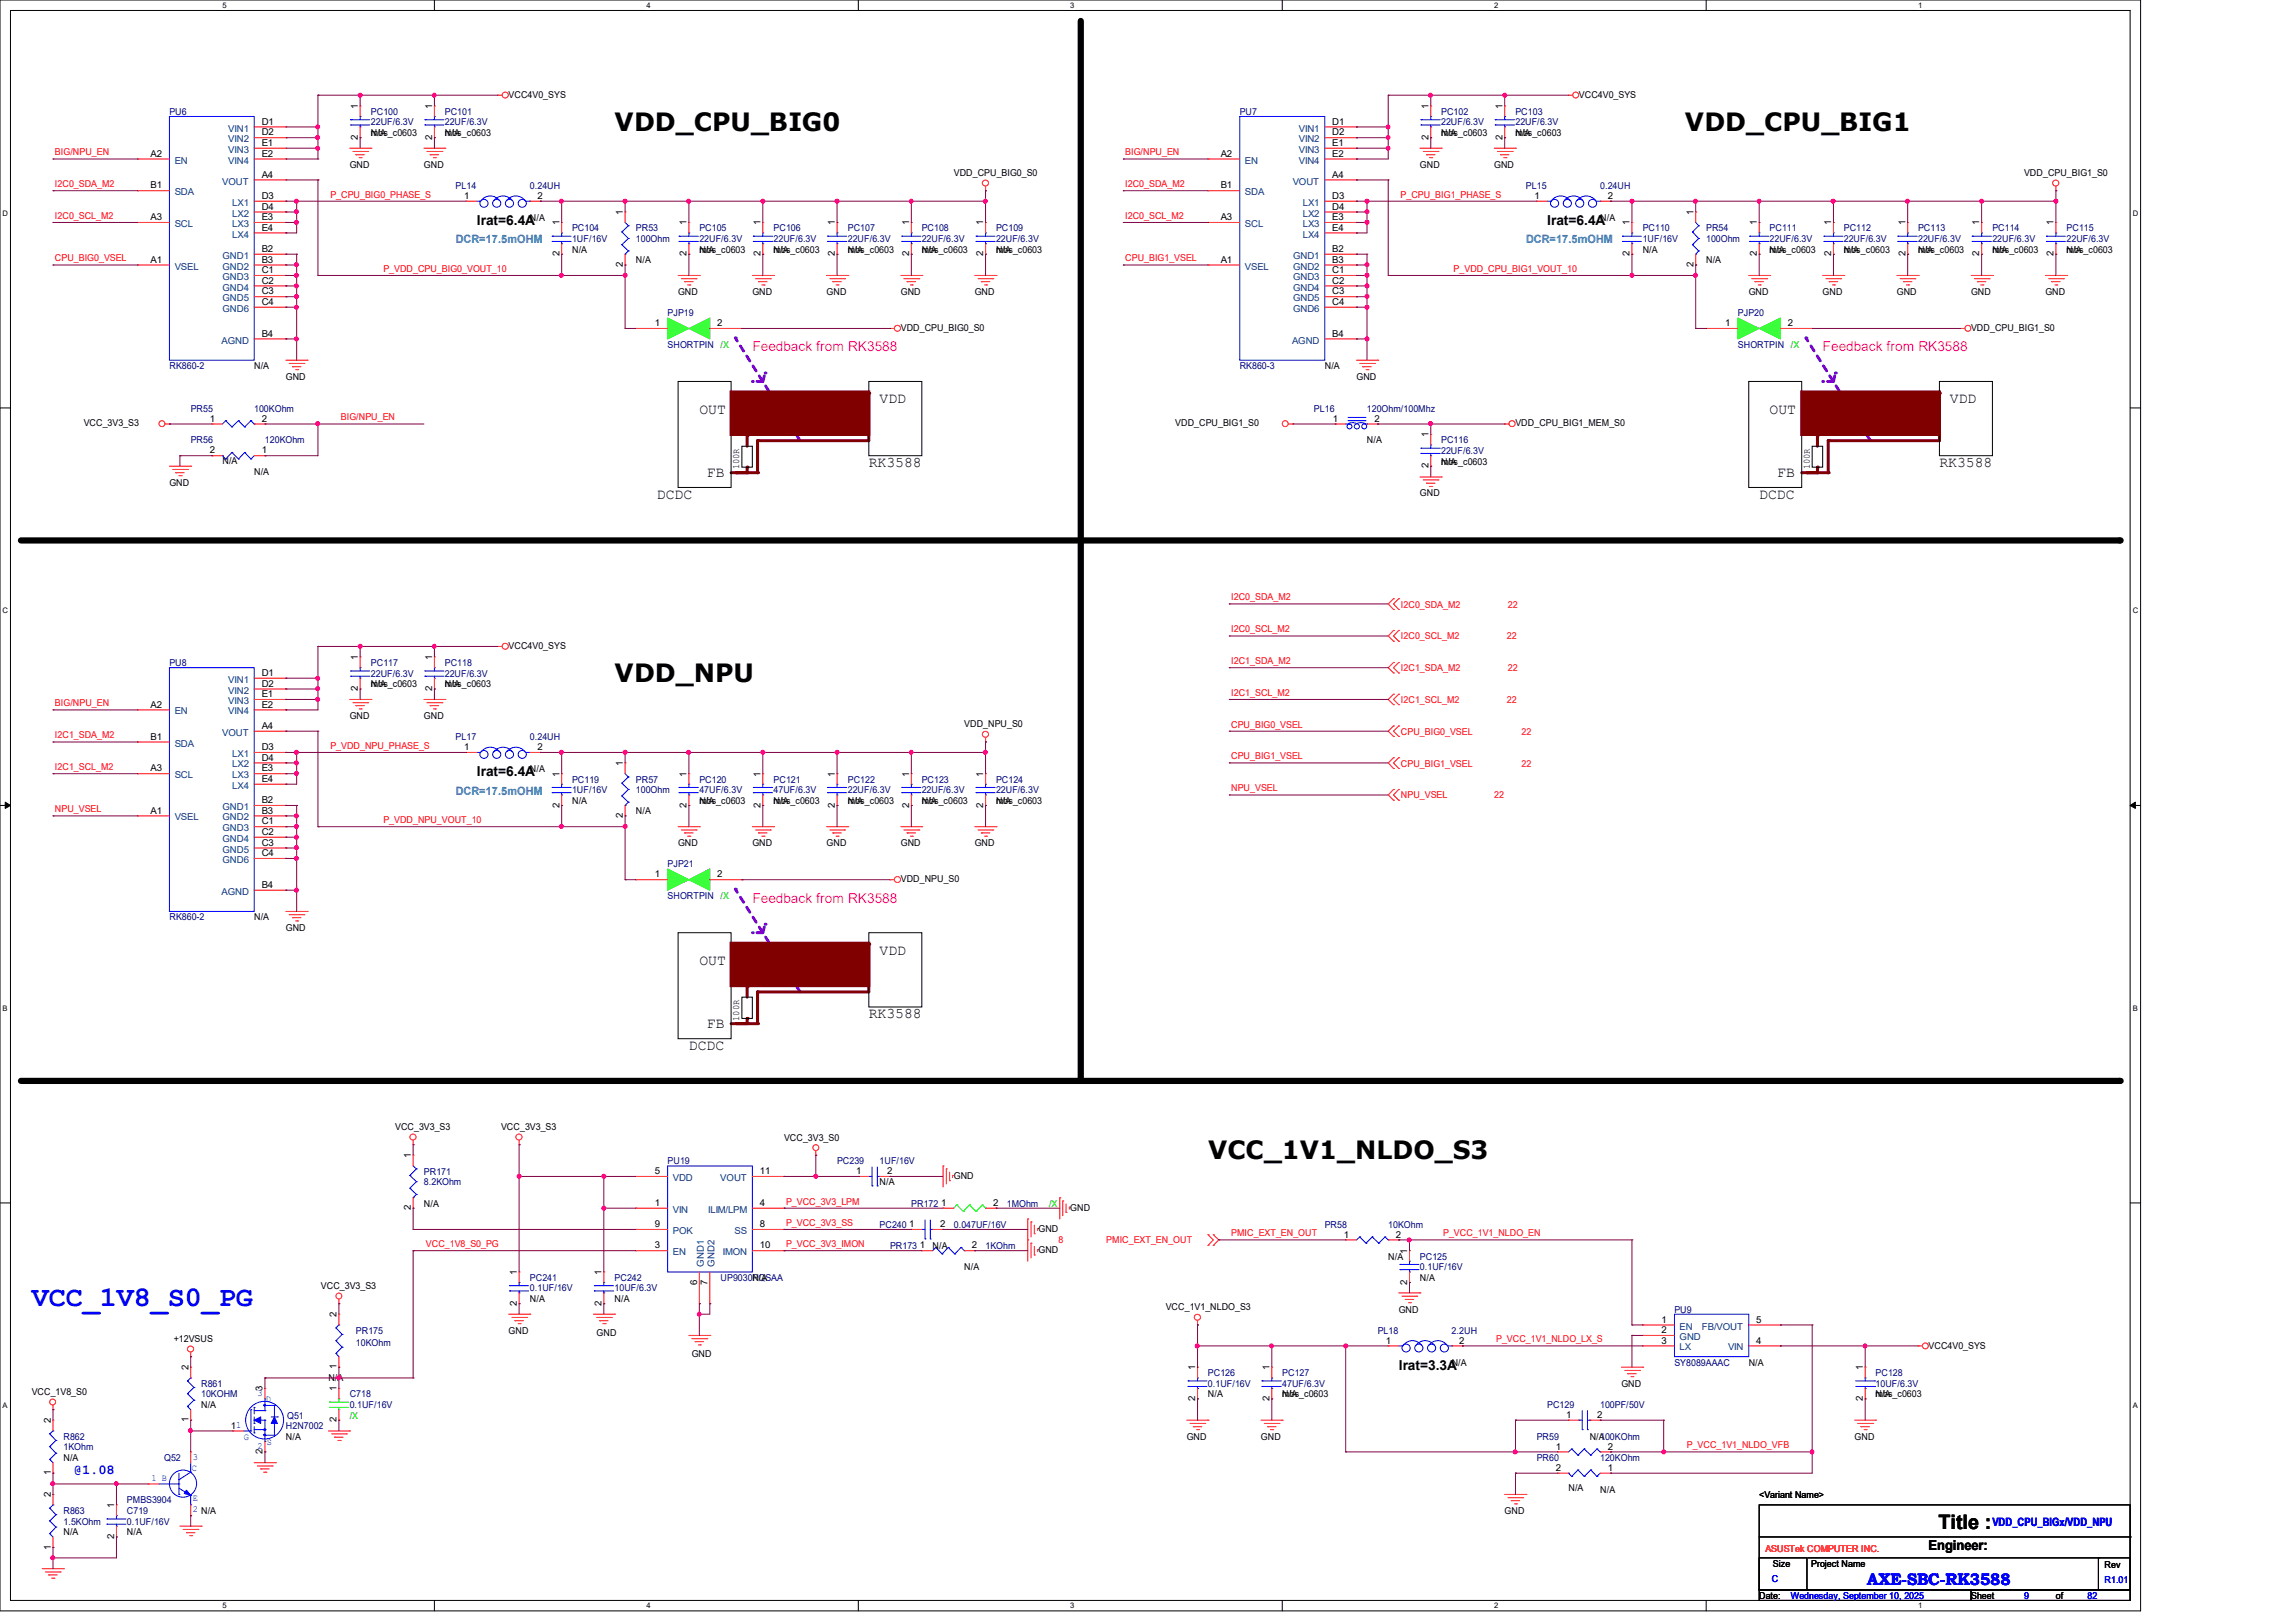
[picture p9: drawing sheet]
<svg xmlns="http://www.w3.org/2000/svg" width="297mm" height="210mm" viewBox="0 0 297 210" stroke-linecap="round" stroke-linejoin="round" font-family="sans-serif">
<defs><g id="words">
<text font-size="3.7" fill="#00f" x="4.1" y="169">VCC_1V8_S0_PG</text>
<g font-size="3.3">
<text x="79.5" y="17">VDD_CPU_BIG0</text>
<text x="218.1" y="17">VDD_CPU_BIG1</text>
<text x="79.5" y="88.3">VDD_NPU</text>
<text x="156.3" y="150">VCC_1V1_NLDO_S3</text>
</g>
<text font-size="2.6" x="250.9" y="197.9">Title :</text>
<text font-size="2.2" fill="#00f" x="241.6" y="205.1">AXE-SBC-RK3588</text>
<g font-size="1.9">
<text x="90.5" y="53.6">OUT</text>
<text x="113.8" y="52.2">VDD</text>
<text x="229" y="53.6">OUT</text>
<text x="252.3" y="52.2">VDD</text>
<text x="85" y="64.6">DCDC</text>
<text x="91.5" y="61.7">FB</text>
<text x="112.4" y="60.5">RK3588</text>
<text x="227.7" y="64.6">DCDC</text>
<text x="230" y="61.7">FB</text>
<text x="251" y="60.5">RK3588</text>
<text x="90.5" y="124.9">OUT</text>
<text x="113.8" y="123.5">VDD</text>
<text x="112.4" y="131.8">RK3588</text>
<text x="89.2" y="135.9">DCDC</text>
<text x="91.5" y="133">FB</text>
</g>
<g font-size="1.8">
<text x="61.7" y="29.1">Irat=6.4A</text>
<text x="200.2" y="29.1">Irat=6.4A</text>
<text x="61.7" y="100.4">Irat=6.4A</text>
<text x="181" y="177.3">Irat=3.3A</text>
<text x="249.6" y="200.5">Engineer:</text>
</g>
<g font-size="1.8" fill="#f0f">
<text x="97.4" y="45.5">Feedback from RK3588</text>
<text x="235.9" y="45.5">Feedback from RK3588</text>
<text x="97.4" y="116.8">Feedback from RK3588</text>
</g>
<text font-size="1.8" fill="#00f" x="9.6" y="190.8">@1.08</text>
<g font-size="1.5" fill="#0080c0">
<text x="59" y="31.5">DCR=17.5mOHM</text>
<text x="197.5" y="31.5">DCR=17.5mOHM</text>
<text x="59" y="102.8">DCR=17.5mOHM</text>
</g>
<text font-size="1.5" fill="#00f" x="257.9" y="197.5">VDD_CPU_BIGx/VDD_NPU</text>
<g font-size="1.2" fill="#000080">
<text x="21.9" y="14.9">PU6</text>
<text x="48" y="14.9">PC100</text>
<text x="48" y="16.2">22UF/6.3V</text>
<text x="57.6" y="14.9">PC101</text>
<text x="57.6" y="16.2">22UF/6.3V</text>
<text x="160.4" y="14.9">PU7</text>
<text x="186.5" y="14.9">PC102</text>
<text x="186.5" y="16.2">22UF/6.3V</text>
<text x="196.1" y="14.9">PC103</text>
<text x="196.1" y="16.2">22UF/6.3V</text>
<text x="59" y="24.4">PL14</text>
<text x="68.6" y="24.4">0.24UH</text>
<text x="74" y="29.9">PC104</text>
<text x="82.3" y="29.9">PR53</text>
<text x="90.5" y="29.9">PC105</text>
<text x="100.1" y="29.9">PC106</text>
<text x="109.7" y="29.9">PC107</text>
<text x="119.3" y="29.9">PC108</text>
<text x="128.9" y="29.9">PC109</text>
<text x="197.5" y="24.4">PL15</text>
<text x="207.1" y="24.4">0.24UH</text>
<text x="212.6" y="29.9">PC110</text>
<text x="220.8" y="29.9">PR54</text>
<text x="229" y="29.9">PC111</text>
<text x="238.6" y="29.9">PC112</text>
<text x="248.2" y="29.9">PC113</text>
<text x="257.8" y="29.9">PC114</text>
<text x="267.5" y="29.9">PC115</text>
<text x="74" y="31.3">1UF/16V</text>
<text x="82.3" y="31.3">100Ohm</text>
<text x="90.5" y="31.3">22UF/6.3V</text>
<text x="100.1" y="31.3">22UF/6.3V</text>
<text x="109.7" y="31.3">22UF/6.3V</text>
<text x="119.3" y="31.3">22UF/6.3V</text>
<text x="128.9" y="31.3">22UF/6.3V</text>
<text x="212.6" y="31.3">1UF/16V</text>
<text x="220.8" y="31.3">100Ohm</text>
<text x="229" y="31.3">22UF/6.3V</text>
<text x="238.6" y="31.3">22UF/6.3V</text>
<text x="248.2" y="31.3">22UF/6.3V</text>
<text x="257.8" y="31.3">22UF/6.3V</text>
<text x="267.5" y="31.3">22UF/6.3V</text>
<text x="86.4" y="40.9">PJP19</text>
<text x="224.9" y="40.9">PJP20</text>
<text x="21.9" y="47.8">RK860-2</text>
<text x="86.4" y="45">SHORTPIN</text>
<text x="160.4" y="47.8">RK860-3</text>
<text x="224.9" y="45">SHORTPIN</text>
<text x="24.7" y="53.3">PR55</text>
<text x="32.9" y="53.3">100KOhm</text>
<text x="170" y="53.3">PL16</text>
<text x="176.9" y="53.3">120Ohm/100Mhz</text>
<text x="24.7" y="57.4">PR56</text>
<text x="34.3" y="57.4">120KOhm</text>
<text x="186.5" y="57.4">PC116</text>
<text x="186.5" y="58.7">22UF/6.3V</text>
<text x="21.9" y="86.1">PU8</text>
<text x="48" y="86.1">PC117</text>
<text x="48" y="87.5">22UF/6.3V</text>
<text x="57.6" y="86.1">PC118</text>
<text x="57.6" y="87.5">22UF/6.3V</text>
<text x="59" y="95.8">PL17</text>
<text x="68.6" y="95.8">0.24UH</text>
<text x="74" y="101.3">PC119</text>
<text x="82.3" y="101.3">PR57</text>
<text x="90.5" y="101.3">PC120</text>
<text x="100.1" y="101.3">PC121</text>
<text x="109.7" y="101.3">PC122</text>
<text x="119.3" y="101.3">PC123</text>
<text x="128.9" y="101.3">PC124</text>
<text x="74" y="102.6">1UF/16V</text>
<text x="82.3" y="102.6">100Ohm</text>
<text x="90.5" y="102.6">47UF/6.3V</text>
<text x="100.1" y="102.6">47UF/6.3V</text>
<text x="109.7" y="102.6">22UF/6.3V</text>
<text x="119.3" y="102.6">22UF/6.3V</text>
<text x="128.9" y="102.6">22UF/6.3V</text>
<text x="86.4" y="112.2">PJP21</text>
<text x="21.9" y="119.1">RK860-2</text>
<text x="86.4" y="116.3">SHORTPIN</text>
<text x="54.9" y="152">PR171</text>
<text x="54.9" y="153.4">8.2KOhm</text>
<text x="86.4" y="150.6">PU19</text>
<text x="108.3" y="150.6">PC239</text>
<text x="113.8" y="150.6">1UF/16V</text>
<text x="113.8" y="158.9">PC240</text>
<text x="115.2" y="161.6">PR173</text>
<text x="117.9" y="156.1">PR172</text>
<text x="123.4" y="158.9">0.047UF/16V</text>
<text x="127.5" y="161.6">1KOhm</text>
<text x="130.3" y="156.1">1MOhm</text>
<text x="171.4" y="158.9">PR58</text>
<text x="179.7" y="158.9">10KOhm</text>
<text x="68.6" y="165.7">PC241</text>
<text x="68.6" y="167.1">0.1UF/16V</text>
<text x="79.5" y="165.7">PC242</text>
<text x="79.5" y="167.1">10UF/6.3V</text>
<text x="93.3" y="165.7">UP9030PQSAA</text>
<text x="183.8" y="163">PC125</text>
<text x="183.8" y="164.3">0.1UF/16V</text>
<text x="46.1" y="172.6">PR175</text>
<text x="178.3" y="172.6">PL18</text>
<text x="187.9" y="172.6">2.2UH</text>
<text x="216.7" y="169.8">PU9</text>
<text x="26" y="179.4">R861</text>
<text x="46.1" y="174.2">10KOhm</text>
<text x="156.3" y="178.1">PC126</text>
<text x="156.3" y="179.4">0.1UF/16V</text>
<text x="165.9" y="178.1">PC127</text>
<text x="165.9" y="179.4">47UF/6.3V</text>
<text x="216.7" y="176.7">SY8089AAAC</text>
<text x="242.7" y="178.1">PC128</text>
<text x="242.7" y="179.4">10UF/6.3V</text>
<text x="26" y="180.8">10KOHM</text>
<text x="37" y="184.9">H2N7002</text>
<text x="37.2" y="183.6">Q51</text>
<text x="45.3" y="180.8">C718</text>
<text x="45.3" y="182.2">0.1UF/16V</text>
<text x="200.2" y="182.2">PC129</text>
<text x="207.1" y="182.2">100PF/50V</text>
<text x="8.2" y="186.3">R862</text>
<text x="8.2" y="187.7">1KOhm</text>
<text x="21.3" y="189">Q52</text>
<text x="198.9" y="186.3">PR59</text>
<text x="198.9" y="189">PR60</text>
<text x="207.1" y="186.3">100KOhm</text>
<text x="207.1" y="189">120KOhm</text>
<text x="8.2" y="195.9">R863</text>
<text x="8.2" y="197.3">1.5KOhm</text>
<text x="16.4" y="195.9">C719</text>
<text x="16.4" y="197.3">0.1UF/16V</text>
<text x="16.4" y="194.5">PMBS3904</text>
</g>
<g font-size="1.2" fill="#004080">
<text x="29.5" y="17">VIN1</text>
<text x="168.1" y="17">VIN1</text>
<text x="22.6" y="21.2">EN</text>
<text x="28.7" y="23.9">VOUT</text>
<text x="29.5" y="18.4">VIN2</text>
<text x="29.5" y="19.8">VIN3</text>
<text x="29.5" y="21.2">VIN4</text>
<text x="161.1" y="21.2">EN</text>
<text x="167.3" y="23.9">VOUT</text>
<text x="168.1" y="18.4">VIN2</text>
<text x="168.1" y="19.8">VIN3</text>
<text x="168.1" y="21.2">VIN4</text>
<text x="22.6" y="29.4">SCL</text>
<text x="22.6" y="25.3">SDA</text>
<text x="30.1" y="26.6">LX1</text>
<text x="30.1" y="28">LX2</text>
<text x="30.1" y="29.4">LX3</text>
<text x="161.1" y="29.4">SCL</text>
<text x="161.1" y="25.3">SDA</text>
<text x="168.6" y="26.6">LX1</text>
<text x="168.6" y="28">LX2</text>
<text x="168.6" y="29.4">LX3</text>
<text x="22.6" y="34.9">VSEL</text>
<text x="28.8" y="33.5">GND1</text>
<text x="28.8" y="34.9">GND2</text>
<text x="30.1" y="30.7">LX4</text>
<text x="161.1" y="34.9">VSEL</text>
<text x="167.3" y="33.5">GND1</text>
<text x="167.3" y="34.9">GND2</text>
<text x="168.6" y="30.7">LX4</text>
<text x="28.8" y="36.2">GND3</text>
<text x="28.8" y="37.6">GND4</text>
<text x="28.8" y="39">GND5</text>
<text x="28.8" y="40.3">GND6</text>
<text x="167.3" y="36.2">GND3</text>
<text x="167.3" y="37.6">GND4</text>
<text x="167.3" y="39">GND5</text>
<text x="167.3" y="40.3">GND6</text>
<text x="28.7" y="44.4">AGND</text>
<text x="167.2" y="44.4">AGND</text>
<text x="29.5" y="88.3">VIN1</text>
<text x="29.5" y="89.7">VIN2</text>
<text x="22.6" y="92.5">EN</text>
<text x="28.7" y="95.2">VOUT</text>
<text x="29.5" y="91.1">VIN3</text>
<text x="29.5" y="92.5">VIN4</text>
<text x="22.6" y="100.7">SCL</text>
<text x="22.6" y="96.6">SDA</text>
<text x="30.1" y="98">LX1</text>
<text x="30.1" y="99.3">LX2</text>
<text x="30.1" y="100.7">LX3</text>
<text x="22.6" y="106.2">VSEL</text>
<text x="28.8" y="104.8">GND1</text>
<text x="28.8" y="106.2">GND2</text>
<text x="28.8" y="107.6">GND3</text>
<text x="30.1" y="102.1">LX4</text>
<text x="28.8" y="108.9">GND4</text>
<text x="28.8" y="110.3">GND5</text>
<text x="28.8" y="111.7">GND6</text>
<text x="28.7" y="115.8">AGND</text>
<text x="87.1" y="152.8">VDD</text>
<text x="93.2" y="152.8">VOUT</text>
<text x="87.1" y="156.9">VIN</text>
<text x="87.1" y="159.7">POK</text>
<text x="91.6" y="156.9">ILIM/LPM</text>
<text x="95.1" y="159.7">SS</text>
<text x="87.1" y="162.4">EN</text>
<text x="91.1" y="163.9" transform="rotate(-90 91.1 163.9)">GND1</text>
<text x="92.5" y="163.9" transform="rotate(-90 92.5 163.9)">GND2</text>
<text x="93.6" y="162.4">IMON</text>
<text x="217.4" y="172">EN</text>
<text x="217.4" y="173.4">GND</text>
<text x="220.3" y="172">FB/VOUT</text>
<text x="217.4" y="174.7">LX</text>
<text x="223.6" y="174.7">VIN</text>
</g>
<g font-size="1.2">
<text x="33.9" y="16.1">D1</text>
<text x="33.9" y="17.5">D2</text>
<text x="46.3" y="14.1" transform="rotate(-90 46.3 14.1)">1</text>
<text x="48" y="17.6">mbs_c0603</text>
<text x="48" y="17.6">N/A</text>
<text x="55.9" y="14.1" transform="rotate(-90 55.9 14.1)">1</text>
<text x="57.6" y="17.6">mbs_c0603</text>
<text x="57.6" y="17.6">N/A</text>
<text x="65.8" y="12.7">VCC4V0_SYS</text>
<text x="172.4" y="16.1">D1</text>
<text x="172.4" y="17.5">D2</text>
<text x="184.9" y="14.1" transform="rotate(-90 184.9 14.1)">1</text>
<text x="186.5" y="17.6">mbs_c0603</text>
<text x="186.5" y="17.6">N/A</text>
<text x="194.4" y="14.1" transform="rotate(-90 194.4 14.1)">1</text>
<text x="196.1" y="17.6">mbs_c0603</text>
<text x="196.1" y="17.6">N/A</text>
<text x="204.3" y="12.7">VCC4V0_SYS</text>
<text x="19.5" y="20.3">A2</text>
<text x="33.9" y="23">A4</text>
<text x="33.9" y="18.9">E1</text>
<text x="33.9" y="20.3">E2</text>
<text x="45.3" y="21.7">GND</text>
<text x="46.3" y="18.1" transform="rotate(-90 46.3 18.1)">2</text>
<text x="54.9" y="21.7">GND</text>
<text x="55.9" y="18.1" transform="rotate(-90 55.9 18.1)">2</text>
<text x="123.4" y="22.8">VDD_CPU_BIG0_S0</text>
<text x="158" y="20.3">A2</text>
<text x="172.4" y="23">A4</text>
<text x="172.4" y="18.9">E1</text>
<text x="172.4" y="20.3">E2</text>
<text x="183.8" y="21.7">GND</text>
<text x="184.9" y="18.1" transform="rotate(-90 184.9 18.1)">2</text>
<text x="193.4" y="21.7">GND</text>
<text x="194.4" y="18.1" transform="rotate(-90 194.4 18.1)">2</text>
<text x="262" y="22.8">VDD_CPU_BIG1_S0</text>
<text x="19.5" y="28.5">A3</text>
<text x="19.5" y="24.4">B1</text>
<text x="33.9" y="25.7">D3</text>
<text x="33.9" y="27.1">D4</text>
<text x="33.9" y="28.5">E3</text>
<text x="33.9" y="29.8">E4</text>
<text x="60.1" y="25.7">1</text>
<text x="68.6" y="28.6">N/A</text>
<text x="69.6" y="25.7">2</text>
<text x="72.4" y="29.2" transform="rotate(-90 72.4 29.2)">1</text>
<text x="80.6" y="27.8" transform="rotate(-90 80.6 27.8)">1</text>
<text x="88.9" y="29.2" transform="rotate(-90 88.9 29.2)">1</text>
<text x="98.4" y="29.2" transform="rotate(-90 98.4 29.2)">1</text>
<text x="108" y="29.2" transform="rotate(-90 108 29.2)">1</text>
<text x="117.6" y="29.2" transform="rotate(-90 117.6 29.2)">1</text>
<text x="127.3" y="29.2" transform="rotate(-90 127.3 29.2)">1</text>
<text x="158" y="28.5">A3</text>
<text x="158" y="24.4">B1</text>
<text x="172.4" y="25.7">D3</text>
<text x="172.4" y="27.1">D4</text>
<text x="172.4" y="28.5">E3</text>
<text x="172.4" y="29.8">E4</text>
<text x="198.6" y="25.7">1</text>
<text x="207.1" y="28.6">N/A</text>
<text x="208.1" y="25.7">2</text>
<text x="210.9" y="29.2" transform="rotate(-90 210.9 29.2)">1</text>
<text x="219.2" y="27.8" transform="rotate(-90 219.2 27.8)">1</text>
<text x="227.4" y="29.2" transform="rotate(-90 227.4 29.2)">1</text>
<text x="237" y="29.2" transform="rotate(-90 237 29.2)">1</text>
<text x="246.6" y="29.2" transform="rotate(-90 246.6 29.2)">1</text>
<text x="256.2" y="29.2" transform="rotate(-90 256.2 29.2)">1</text>
<text x="265.8" y="29.2" transform="rotate(-90 265.8 29.2)">1</text>
<text x="19.5" y="34">A1</text>
<text x="33.9" y="32.6">B2</text>
<text x="33.9" y="34">B3</text>
<text x="33.9" y="35.3">C1</text>
<text x="72.4" y="33.2" transform="rotate(-90 72.4 33.2)">2</text>
<text x="74" y="32.7">N/A</text>
<text x="80.6" y="34.5" transform="rotate(-90 80.6 34.5)">2</text>
<text x="82.3" y="34">N/A</text>
<text x="88.9" y="33.2" transform="rotate(-90 88.9 33.2)">2</text>
<text x="90.5" y="32.7">mbs_c0603</text>
<text x="90.5" y="32.7">N/A</text>
<text x="98.4" y="33.2" transform="rotate(-90 98.4 33.2)">2</text>
<text x="100.1" y="32.7">mbs_c0603</text>
<text x="100.1" y="32.7">N/A</text>
<text x="108" y="33.2" transform="rotate(-90 108 33.2)">2</text>
<text x="109.7" y="32.7">mbs_c0603</text>
<text x="109.7" y="32.7">N/A</text>
<text x="117.6" y="33.2" transform="rotate(-90 117.6 33.2)">2</text>
<text x="119.3" y="32.7">mbs_c0603</text>
<text x="119.3" y="32.7">N/A</text>
<text x="127.3" y="33.2" transform="rotate(-90 127.3 33.2)">2</text>
<text x="128.9" y="32.7">mbs_c0603</text>
<text x="128.9" y="32.7">N/A</text>
<text x="158" y="34">A1</text>
<text x="172.4" y="32.6">B2</text>
<text x="172.4" y="34">B3</text>
<text x="172.4" y="35.3">C1</text>
<text x="210.9" y="33.2" transform="rotate(-90 210.9 33.2)">2</text>
<text x="212.6" y="32.7">N/A</text>
<text x="219.2" y="34.5" transform="rotate(-90 219.2 34.5)">2</text>
<text x="220.8" y="34">N/A</text>
<text x="227.4" y="33.2" transform="rotate(-90 227.4 33.2)">2</text>
<text x="229" y="32.7">mbs_c0603</text>
<text x="229" y="32.7">N/A</text>
<text x="237" y="33.2" transform="rotate(-90 237 33.2)">2</text>
<text x="238.6" y="32.7">mbs_c0603</text>
<text x="238.6" y="32.7">N/A</text>
<text x="246.6" y="33.2" transform="rotate(-90 246.6 33.2)">2</text>
<text x="248.2" y="32.7">mbs_c0603</text>
<text x="248.2" y="32.7">N/A</text>
<text x="256.2" y="33.2" transform="rotate(-90 256.2 33.2)">2</text>
<text x="257.8" y="32.7">mbs_c0603</text>
<text x="257.8" y="32.7">N/A</text>
<text x="265.8" y="33.2" transform="rotate(-90 265.8 33.2)">2</text>
<text x="267.5" y="32.7">mbs_c0603</text>
<text x="267.5" y="32.7">N/A</text>
<text x="33.9" y="36.7">C2</text>
<text x="33.9" y="38.1">C3</text>
<text x="33.9" y="39.5">C4</text>
<text x="87.8" y="38.1">GND</text>
<text x="97.4" y="38.1">GND</text>
<text x="107" y="38.1">GND</text>
<text x="116.6" y="38.1">GND</text>
<text x="126.2" y="38.1">GND</text>
<text x="172.4" y="36.7">C2</text>
<text x="172.4" y="38.1">C3</text>
<text x="172.4" y="39.5">C4</text>
<text x="226.3" y="38.1">GND</text>
<text x="235.9" y="38.1">GND</text>
<text x="245.5" y="38.1">GND</text>
<text x="255.1" y="38.1">GND</text>
<text x="264.7" y="38.1">GND</text>
<text x="32.9" y="47.8">N/A</text>
<text x="33.9" y="43.6">B4</text>
<text x="84.7" y="42.2">1</text>
<text x="92.8" y="42.2">2</text>
<text x="116.6" y="42.8">VDD_CPU_BIG0_S0</text>
<text x="171.4" y="47.8">N/A</text>
<text x="172.4" y="43.6">B4</text>
<text x="223.3" y="42.2">1</text>
<text x="231.4" y="42.2">2</text>
<text x="255.1" y="42.8">VDD_CPU_BIG1_S0</text>
<text x="37" y="49.1">GND</text>
<text x="175.6" y="49.1">GND</text>
<text x="10.8" y="55.2">VCC_3V3_S3</text>
<text x="27.1" y="58.7">2</text>
<text x="27.1" y="54.6">1</text>
<text x="28.8" y="60">N/A</text>
<text x="33.9" y="58.7">1</text>
<text x="33.9" y="54.6">2</text>
<text x="152.1" y="55.2">VDD_CPU_BIG1_S0</text>
<text x="172.5" y="54.6">1</text>
<text x="176.9" y="57.4">N/A</text>
<text x="177.9" y="54.6">2</text>
<text x="184.9" y="56.6" transform="rotate(-90 184.9 56.6)">1</text>
<text x="196.1" y="55.2">VDD_CPU_BIG1_MEM_S0</text>
<text x="21.9" y="62.9">GND</text>
<text x="32.9" y="61.5">N/A</text>
<text x="95.7" y="60.7" transform="rotate(-90 95.7 60.7)">100R</text>
<text x="183.8" y="64.2">GND</text>
<text x="184.9" y="60.6" transform="rotate(-90 184.9 60.6)">2</text>
<text x="186.5" y="60.1">mbs_c0603</text>
<text x="186.5" y="60.1">N/A</text>
<text x="234.2" y="60.7" transform="rotate(-90 234.2 60.7)">100R</text>
<text x="65.8" y="84">VCC4V0_SYS</text>
<text x="33.9" y="87.5">D1</text>
<text x="33.9" y="88.9">D2</text>
<text x="46.3" y="89.4" transform="rotate(-90 46.3 89.4)">2</text>
<text x="46.3" y="85.4" transform="rotate(-90 46.3 85.4)">1</text>
<text x="48" y="88.9">mbs_c0603</text>
<text x="48" y="88.9">N/A</text>
<text x="55.9" y="89.4" transform="rotate(-90 55.9 89.4)">2</text>
<text x="55.9" y="85.4" transform="rotate(-90 55.9 85.4)">1</text>
<text x="57.6" y="88.9">mbs_c0603</text>
<text x="57.6" y="88.9">N/A</text>
<text x="19.5" y="91.6">A2</text>
<text x="19.5" y="95.7">B1</text>
<text x="33.9" y="94.3">A4</text>
<text x="33.9" y="90.2">E1</text>
<text x="33.9" y="91.6">E2</text>
<text x="45.3" y="93">GND</text>
<text x="54.9" y="93">GND</text>
<text x="124.8" y="94.1">VDD_NPU_S0</text>
<text x="19.5" y="99.8">A3</text>
<text x="33.9" y="97.1">D3</text>
<text x="33.9" y="98.4">D4</text>
<text x="33.9" y="99.8">E3</text>
<text x="33.9" y="101.2">E4</text>
<text x="60.1" y="97.1">1</text>
<text x="68.6" y="99.9">N/A</text>
<text x="69.6" y="97.1">2</text>
<text x="72.4" y="100.5" transform="rotate(-90 72.4 100.5)">1</text>
<text x="80.6" y="99.1" transform="rotate(-90 80.6 99.1)">1</text>
<text x="88.9" y="100.5" transform="rotate(-90 88.9 100.5)">1</text>
<text x="98.4" y="100.5" transform="rotate(-90 98.4 100.5)">1</text>
<text x="108" y="100.5" transform="rotate(-90 108 100.5)">1</text>
<text x="117.6" y="100.5" transform="rotate(-90 117.6 100.5)">1</text>
<text x="127.3" y="100.5" transform="rotate(-90 127.3 100.5)">1</text>
<text x="19.5" y="105.3">A1</text>
<text x="33.9" y="103.9">B2</text>
<text x="33.9" y="105.3">B3</text>
<text x="33.9" y="106.7">C1</text>
<text x="72.4" y="104.5" transform="rotate(-90 72.4 104.5)">2</text>
<text x="74" y="104">N/A</text>
<text x="80.6" y="105.9" transform="rotate(-90 80.6 105.9)">2</text>
<text x="82.3" y="105.4">N/A</text>
<text x="88.9" y="104.5" transform="rotate(-90 88.9 104.5)">2</text>
<text x="90.5" y="104">mbs_c0603</text>
<text x="90.5" y="104">N/A</text>
<text x="98.4" y="104.5" transform="rotate(-90 98.4 104.5)">2</text>
<text x="100.1" y="104">mbs_c0603</text>
<text x="100.1" y="104">N/A</text>
<text x="108" y="104.5" transform="rotate(-90 108 104.5)">2</text>
<text x="109.7" y="104">mbs_c0603</text>
<text x="109.7" y="104">N/A</text>
<text x="117.6" y="104.5" transform="rotate(-90 117.6 104.5)">2</text>
<text x="119.3" y="104">mbs_c0603</text>
<text x="119.3" y="104">N/A</text>
<text x="127.3" y="104.5" transform="rotate(-90 127.3 104.5)">2</text>
<text x="128.9" y="104">mbs_c0603</text>
<text x="128.9" y="104">N/A</text>
<text x="33.9" y="108">C2</text>
<text x="33.9" y="109.4">C3</text>
<text x="33.9" y="110.8">C4</text>
<text x="84.7" y="113.5">1</text>
<text x="87.8" y="109.5">GND</text>
<text x="92.8" y="113.5">2</text>
<text x="97.4" y="109.5">GND</text>
<text x="107" y="109.5">GND</text>
<text x="116.6" y="109.5">GND</text>
<text x="126.2" y="109.5">GND</text>
<text x="32.9" y="119.1">N/A</text>
<text x="33.9" y="114.9">B4</text>
<text x="116.6" y="114.1">VDD_NPU_S0</text>
<text x="37" y="120.4">GND</text>
<text x="95.7" y="132.1" transform="rotate(-90 95.7 132.1)">100R</text>
<text x="51.1" y="146.3">VCC_3V3_S3</text>
<text x="53.2" y="149.9" transform="rotate(-90 53.2 149.9)">1</text>
<text x="64.9" y="146.3">VCC_3V3_S3</text>
<text x="101.5" y="147.6">VCC_3V3_S0</text>
<text x="84.7" y="151.9">5</text>
<text x="98.3" y="151.9">11</text>
<text x="110.8" y="151.9">1</text>
<text x="113.8" y="153.4">N/A</text>
<text x="114.8" y="151.9">2</text>
<text x="123.4" y="152.6">GND</text>
<text x="53.2" y="156.6" transform="rotate(-90 53.2 156.6)">2</text>
<text x="54.9" y="156.1">N/A</text>
<text x="84.7" y="156">1</text>
<text x="84.7" y="161.5">3</text>
<text x="84.7" y="158.8">9</text>
<text x="98.3" y="156">4</text>
<text x="98.3" y="158.8">8</text>
<text x="98.3" y="161.5">10</text>
<text x="117.6" y="158.8">1</text>
<text x="119" y="161.5">1</text>
<text x="120.7" y="161.6">N/A</text>
<text x="121.7" y="158.8">2</text>
<text x="121.8" y="156">1</text>
<text x="125.8" y="161.5">2</text>
<text x="128.5" y="156">2</text>
<text x="134.4" y="159.4">GND</text>
<text x="138.5" y="156.7">GND</text>
<text x="173.9" y="160.1">1</text>
<text x="180.6" y="160.1">2</text>
<text x="41.5" y="166.8">VCC_3V3_S3</text>
<text x="66.9" y="165" transform="rotate(-90 66.9 165)">1</text>
<text x="77.9" y="165" transform="rotate(-90 77.9 165)">1</text>
<text x="90.2" y="166.2" transform="rotate(-90 90.2 166.2)">6</text>
<text x="91.6" y="166.2" transform="rotate(-90 91.6 166.2)">7</text>
<text x="97.4" y="165.7">N/A</text>
<text x="124.8" y="164.3">N/A</text>
<text x="134.4" y="162.1">GND</text>
<text x="179.7" y="163">N/A</text>
<text x="182.1" y="166.2" transform="rotate(-90 182.1 166.2)">2</text>
<text x="182.1" y="162.2" transform="rotate(-90 182.1 162.2)">1</text>
<text x="183.8" y="165.7">N/A</text>
<text x="22.5" y="173.7">+12VSUS</text>
<text x="43.6" y="170.5" transform="rotate(-90 43.6 170.5)">2</text>
<text x="65.8" y="172.6">GND</text>
<text x="66.9" y="168.9" transform="rotate(-90 66.9 168.9)">2</text>
<text x="68.6" y="168.4">N/A</text>
<text x="77.2" y="172.8">GND</text>
<text x="77.9" y="168.9" transform="rotate(-90 77.9 168.9)">2</text>
<text x="79.5" y="168.4">N/A</text>
<text x="150.9" y="169.5">VCC_1V1_NLDO_S3</text>
<text x="179.4" y="173.9">1</text>
<text x="181" y="169.8">GND</text>
<text x="188.8" y="173.9">2</text>
<text x="215" y="171.2">1</text>
<text x="215" y="172.5">2</text>
<text x="215" y="173.9">3</text>
<text x="227.3" y="173.9">4</text>
<text x="227.3" y="171.2">5</text>
<text x="24.4" y="177.3" transform="rotate(-90 24.4 177.3)">2</text>
<text x="42.5" y="178.7">N/A</text>
<text x="43.6" y="177.2" transform="rotate(-90 43.6 177.2)">1</text>
<text x="89.5" y="175.6">GND</text>
<text x="154.7" y="177.3" transform="rotate(-90 154.7 177.3)">1</text>
<text x="164.3" y="177.3" transform="rotate(-90 164.3 177.3)">1</text>
<text x="187.9" y="176.7">N/A</text>
<text x="209.8" y="179.4">GND</text>
<text x="226.3" y="176.7">N/A</text>
<text x="241.1" y="177.3" transform="rotate(-90 241.1 177.3)">1</text>
<text x="249.6" y="174.5">VCC4V0_SYS</text>
<text x="4.1" y="180.5">VCC_1V8_S0</text>
<text x="6.6" y="184.2" transform="rotate(-90 6.6 184.2)">2</text>
<text x="24.4" y="184.1" transform="rotate(-90 24.4 184.1)">1</text>
<text x="26" y="182.2">N/A</text>
<text x="29.9" y="184.9">11</text>
<text x="34" y="180" transform="rotate(-90 34 180)">3</text>
<text x="43.6" y="184.1" transform="rotate(-90 43.6 184.1)">2</text>
<text x="43.6" y="180" transform="rotate(-90 43.6 180)">1</text>
<text x="154.7" y="181.3" transform="rotate(-90 154.7 181.3)">2</text>
<text x="156.3" y="180.8">N/A</text>
<text x="164.3" y="181.3" transform="rotate(-90 164.3 181.3)">2</text>
<text x="165.9" y="180.8">mbs_c0603</text>
<text x="165.9" y="180.8">N/A</text>
<text x="202.7" y="183.5">1</text>
<text x="206.7" y="183.5">2</text>
<text x="241.1" y="181.3" transform="rotate(-90 241.1 181.3)">2</text>
<text x="242.7" y="180.8">mbs_c0603</text>
<text x="242.7" y="180.8">N/A</text>
<text x="6.6" y="190.9" transform="rotate(-90 6.6 190.9)">1</text>
<text x="8.2" y="189">N/A</text>
<text x="34" y="188.2" transform="rotate(-90 34 188.2)">2</text>
<text x="37" y="186.3">N/A</text>
<text x="153.6" y="186.3">GND</text>
<text x="163.2" y="186.3">GND</text>
<text x="201.3" y="187.6">1</text>
<text x="201.3" y="190.3">2</text>
<text x="205.7" y="186.3">N/A</text>
<text x="208.1" y="187.6">2</text>
<text x="208.1" y="190.3">1</text>
<text x="240" y="186.3">GND</text>
<text x="6.6" y="193.8" transform="rotate(-90 6.6 193.8)">2</text>
<text x="14.8" y="195.1" transform="rotate(-90 14.8 195.1)">1</text>
<text x="194.7" y="195.9">GND</text>
<text x="203" y="193">N/A</text>
<text x="207.1" y="193.2">N/A</text>
<text x="227.7" y="193.8">&lt;Variant Name&gt;</text>
<text x="6.6" y="200.5" transform="rotate(-90 6.6 200.5)">1</text>
<text x="8.2" y="198.6">N/A</text>
<text x="14.8" y="199.1" transform="rotate(-90 14.8 199.1)">2</text>
<text x="16.4" y="198.6">N/A</text>
<text x="229.4" y="202.7">Size</text>
<text x="234.4" y="202.7">Project Name</text>
<text x="272.4" y="202.9">Rev</text>
<text x="227.7" y="206.9">Date:</text>
<text x="255.1" y="206.9">Sheet</text>
<text x="266.1" y="206.9">of</text>
</g>
<g font-size="1.2" fill="#f00">
<text x="7.1" y="20.1">BIG/NPU_EN</text>
<text x="145.6" y="20.1">BIG/NPU_EN</text>
<text x="7.1" y="24.2">I2C0_SDA_M2</text>
<text x="7.1" y="28.3">I2C0_SCL_M2</text>
<text x="42.8" y="25.6">P_CPU_BIG0_PHASE_S</text>
<text x="145.6" y="24.2">I2C0_SDA_M2</text>
<text x="145.6" y="28.3">I2C0_SCL_M2</text>
<text x="181.3" y="25.6">P_CPU_BIG1_PHASE_S</text>
<text x="7.1" y="33.8">CPU_BIG0_VSEL</text>
<text x="49.6" y="35.2">P_VDD_CPU_BIG0_VOUT_10</text>
<text x="145.6" y="33.8">CPU_BIG1_VSEL</text>
<text x="188.1" y="35.2">P_VDD_CPU_BIG1_VOUT_10</text>
<text x="44.1" y="54.4">BIG/NPU_EN</text>
<text x="159.3" y="77.7">I2C0_SDA_M2</text>
<text x="159.3" y="81.8">I2C0_SCL_M2</text>
<text x="181.3" y="78.6">I2C0_SDA_M2</text>
<text x="181.3" y="82.7">I2C0_SCL_M2</text>
<text x="195" y="82.7">22</text>
<text x="195.2" y="78.6">22</text>
<text x="159.3" y="85.9">I2C1_SDA_M2</text>
<text x="181.3" y="86.9">I2C1_SDA_M2</text>
<text x="195.2" y="86.9">22</text>
<text x="7.1" y="91.4">BIG/NPU_EN</text>
<text x="7.1" y="95.5">I2C1_SDA_M2</text>
<text x="159.3" y="90">I2C1_SCL_M2</text>
<text x="159.3" y="94.1">CPU_BIG0_VSEL</text>
<text x="181.3" y="91">I2C1_SCL_M2</text>
<text x="181.3" y="95.1">CPU_BIG0_VSEL</text>
<text x="195" y="91">22</text>
<text x="196.9" y="95.1">22</text>
<text x="7.1" y="99.7">I2C1_SCL_M2</text>
<text x="42.8" y="96.9">P_VDD_NPU_PHASE_S</text>
<text x="159.3" y="98.3">CPU_BIG1_VSEL</text>
<text x="181.3" y="99.2">CPU_BIG1_VSEL</text>
<text x="196.9" y="99.2">22</text>
<text x="7.1" y="105.1">NPU_VSEL</text>
<text x="49.6" y="106.5">P_VDD_NPU_VOUT_10</text>
<text x="159.3" y="102.4">NPU_VSEL</text>
<text x="181.3" y="103.3">NPU_VSEL</text>
<text x="193.4" y="103.3">22</text>
<text x="101.7" y="155.9">P_VCC_3V3_LPM</text>
<text x="55.1" y="161.4">VCC_1V8_S0_PG</text>
<text x="101.7" y="158.6">P_VCC_3V3_SS</text>
<text x="101.7" y="161.4">P_VCC_3V3_IMON</text>
<text x="137" y="160.9">8</text>
<text x="143.2" y="160.9">PMIC_EXT_EN_OUT</text>
<text x="159.3" y="160">PMIC_EXT_EN_OUT</text>
<text x="186.8" y="160">P_VCC_1V1_NLDO_EN</text>
<text x="193.6" y="173.7">P_VCC_1V1_NLDO_LX_S</text>
<text x="218.3" y="187.4">P_VCC_1V1_NLDO_VFB</text>
<text x="228.5" y="200.8">ASUSTek COMPUTER INC.</text>
</g>
<g font-size="1.2" fill="#0f0">
<text x="93.3" y="45">/X</text>
<text x="231.8" y="45">/X</text>
<text x="93.3" y="116.3">/X</text>
<text x="135.8" y="156.1">/X</text>
<text x="45.3" y="183.6">/X</text>
</g>
<g font-size="1.2" fill="#00f">
<text x="33.3" y="180.7">3</text>
<text x="34.4" y="181.4">D</text>
<text x="19.6" y="191.6">1 B</text>
<text x="24.8" y="190.3">C</text>
<text x="24.9" y="188.9">3</text>
<text x="31.5" y="186.3">G</text>
<text x="33.3" y="187.5">2</text>
<text x="34.5" y="187">S</text>
<text x="24.9" y="194.3">E</text>
<text x="24.9" y="195.6">2 N/A</text>
<text x="229.3" y="204.7">C</text>
<text x="231.8" y="206.9">Wednesday, September 10, 2025</text>
<text x="262" y="206.9">9</text>
<text x="270.2" y="206.9">82</text>
<text x="272.4" y="204.8">R1.01</text>
</g>
<g font-size="1">
<text x="28.8" y="1">5</text>
<text x="83.7" y="1">4</text>
<text x="138.5" y="1">3</text>
<text x="193.4" y="1">2</text>
<text x="248.2" y="1">1</text>
<text x=".3" y="27.9">D</text>
<text x="276" y="27.9">D</text>
<text x=".3" y="79.4">C</text>
<text x="276" y="79.4">C</text>
<text x=".3" y="130.8">B</text>
<text x="276" y="130.8">B</text>
<text x=".3" y="182.2">A</text>
<text x="276" y="182.2">A</text>
<text x="28.8" y="208.1">5</text>
<text x="83.7" y="208.1">4</text>
<text x="138.5" y="208.1">3</text>
<text x="193.4" y="208.1">2</text>
<text x="248.2" y="208.1">1</text>
</g>
</g></defs>
<path d="M0 0h277v208.4h-277zM1.4 1.4h274.3v205.7h-274.3z" fill="none" stroke="#000" stroke-width=".13"/>
<g fill="#fff">
<path d="M28.8 .1h.5v1.1h-.5z"/>
<path d="M28.8 207.2h.5v1.1h-.5z"/>
</g>
<path d="M56.2 0v1.4M56.2 207.1v1.3" fill="none" stroke="#000" stroke-width=".13"/>
<g fill="#fff">
<path d="M83.7 .1h.5v1.1h-.5z"/>
<path d="M83.7 207.2h.5v1.1h-.5z"/>
</g>
<path d="M111.1 0v1.4M111.1 207.1v1.3" fill="none" stroke="#000" stroke-width=".13"/>
<g fill="#fff">
<path d="M138.5 .1h.6v1.1h-.6z"/>
<path d="M138.5 207.2h.6v1.1h-.6z"/>
</g>
<path d="M165.9 0v1.4M165.9 207.1v1.3" fill="none" stroke="#000" stroke-width=".13"/>
<g fill="#fff">
<path d="M193.4 .1h.5v1.1h-.5z"/>
<path d="M193.4 207.2h.5v1.1h-.5z"/>
</g>
<path d="M220.8 0v1.4M220.8 207.1v1.3" fill="none" stroke="#000" stroke-width=".13"/>
<g fill="#fff">
<path d="M248.2 .1h.6v1.1h-.6z"/>
<path d="M248.2 207.2h.6v1.1h-.6z"/>
<path d="M.3 27.1h.8v1.1h-.8z"/>
<path d="M276 27.1h.7v1.1h-.7z"/>
<path d="M.3 78.5h.8v1.1h-.8z"/>
<path d="M276 78.5h.7v1.1h-.7z"/>
</g>
<path d="M0 52.8h1.4M275.7 52.8h1.3" fill="none" stroke="#000" stroke-width=".13"/>
<g fill="#fff">
<path d="M.3 129.9h.7v1.1h-.7z"/>
<path d="M276 129.9h.6v1.1h-.6z"/>
</g>
<path d="M0 104.2h1.4M275.7 104.2h1.3" fill="none" stroke="#000" stroke-width=".13"/>
<path d="M.7 103.8l.7 .4-.7 .4zM275.7 104.2l.7-.4v.8z" fill="#000" stroke="#000" stroke-width=".13"/>
<g fill="#fff">
<path d="M.3 181.4h.7v1.1h-.7z"/>
<path d="M276 181.4h.6v1.1h-.6z"/>
</g>
<path d="M0 155.7h1.4M275.7 155.7h1.3" fill="none" stroke="#000" stroke-width=".13"/>
<path d="M103.5 57l-8.3-13.3" fill="none" stroke="#8000ff" stroke-width=".38" stroke-dasharray=".8 .8"/>
<circle cx="95.2" cy="43.7" r=".19" fill="#8000ff" stroke-dasharray=".8 .8"/>
<path d="M98.7 49.4l.3-1.1" fill="none" stroke="#8000ff" stroke-width=".38" stroke-dasharray=".8 .8"/>
<circle cx="99" cy="48.3" r=".19" fill="#8000ff" stroke-dasharray=".8 .8"/>
<path d="M98.7 49.4h-1.3" fill="none" stroke="#8000ff" stroke-width=".38" stroke-dasharray=".8 .8"/>
<circle cx="97.4" cy="49.4" r=".19" fill="#8000ff" stroke-dasharray=".8 .8"/>
<path d="M112.4 50.9v6.1" fill="none" stroke="#800000" stroke-width=".38"/>
<circle cx="112.4" cy="50.9" r=".19" fill="#800000"/>
<path d="M96.7 56.3v1.4" fill="none" stroke="#800000" stroke-width=".38"/>
<circle cx="96.7" cy="56.3" r=".19" fill="#800000"/>
<path d="M98 57h14.4" fill="none" stroke="#800000" stroke-width=".38"/>
<circle cx="98" cy="57" r=".19" fill="#800000"/>
<path d="M98 57v4.2" fill="none" stroke="#800000" stroke-width=".38"/>
<circle cx="98" cy="61.2" r=".19" fill="#800000"/>
<path d="M96.7 60.5v.7" fill="none" stroke="#800000" stroke-width=".38"/>
<circle cx="96.7" cy="60.5" r=".19" fill="#800000"/>
<path d="M94.6 61.2h2.1" fill="none" stroke="#800000" stroke-width=".38"/>
<circle cx="96.7" cy="61.2" r=".19" fill="#800000"/>
<path d="M95.3 61.2h2.7" fill="none" stroke="#800000" stroke-width=".38"/>
<circle cx="95.3" cy="61.2" r=".19" fill="#800000"/>
<path d="M87.8 49.4h6.8v13.7h-6.8zM96 57.7h1.4v2.8h-1.4zM112.4 49.4h6.9v9.6h-6.9z" fill="none" stroke="#000" stroke-width=".13"/>
<path d="M94.6 50.7h17.8v5.5h-17.8z" fill-rule="evenodd" fill="#800000" stroke="#800000" stroke-width=".38"/>
<path d="M242.1 57l-8.4-13.3" fill="none" stroke="#8000ff" stroke-width=".38" stroke-dasharray=".8 .8"/>
<circle cx="233.7" cy="43.7" r=".19" fill="#8000ff" stroke-dasharray=".8 .8"/>
<path d="M237.3 49.4l.2-1.1" fill="none" stroke="#8000ff" stroke-width=".38" stroke-dasharray=".8 .8"/>
<circle cx="237.5" cy="48.3" r=".19" fill="#8000ff" stroke-dasharray=".8 .8"/>
<path d="M237.3 49.4h-1.4" fill="none" stroke="#8000ff" stroke-width=".38" stroke-dasharray=".8 .8"/>
<circle cx="235.9" cy="49.4" r=".19" fill="#8000ff" stroke-dasharray=".8 .8"/>
<path d="M251 50.9v6.1" fill="none" stroke="#800000" stroke-width=".38"/>
<circle cx="251" cy="50.9" r=".19" fill="#800000"/>
<path d="M235.2 56.3v1.4" fill="none" stroke="#800000" stroke-width=".38"/>
<circle cx="235.2" cy="56.3" r=".19" fill="#800000"/>
<path d="M236.6 57h14.4" fill="none" stroke="#800000" stroke-width=".38"/>
<circle cx="236.6" cy="57" r=".19" fill="#800000"/>
<path d="M236.6 57v4.2" fill="none" stroke="#800000" stroke-width=".38"/>
<circle cx="236.6" cy="61.2" r=".19" fill="#800000"/>
<path d="M235.2 60.5v.7" fill="none" stroke="#800000" stroke-width=".38"/>
<circle cx="235.2" cy="60.5" r=".19" fill="#800000"/>
<path d="M233.2 61.2h2" fill="none" stroke="#800000" stroke-width=".38"/>
<circle cx="235.2" cy="61.2" r=".19" fill="#800000"/>
<path d="M233.8 61.2h2.8" fill="none" stroke="#800000" stroke-width=".38"/>
<circle cx="233.8" cy="61.2" r=".19" fill="#800000"/>
<path d="M226.3 49.4h6.9v13.7h-6.9zM234.5 57.7h1.4v2.8h-1.4zM251 49.4h6.9v9.6h-6.9z" fill="none" stroke="#000" stroke-width=".13"/>
<path d="M233.2 50.7h17.8v5.5h-17.8z" fill-rule="evenodd" fill="#800000" stroke="#800000" stroke-width=".38"/>
<path d="M2.7 69.9h271.6" fill="none" stroke="#000" stroke-width=".8"/>
<circle cx="274.3" cy="69.9" r=".4" fill="#000"/>
<path d="M103.5 128.4l-8.3-13.3" fill="none" stroke="#8000ff" stroke-width=".38" stroke-dasharray=".8 .8"/>
<circle cx="95.2" cy="115.1" r=".19" fill="#8000ff" stroke-dasharray=".8 .8"/>
<path d="M98.7 120.7l.3-1.1" fill="none" stroke="#8000ff" stroke-width=".38" stroke-dasharray=".8 .8"/>
<circle cx="99" cy="119.6" r=".19" fill="#8000ff" stroke-dasharray=".8 .8"/>
<path d="M98.7 120.7h-1.3" fill="none" stroke="#8000ff" stroke-width=".38" stroke-dasharray=".8 .8"/>
<circle cx="97.4" cy="120.7" r=".19" fill="#8000ff" stroke-dasharray=".8 .8"/>
<path d="M112.4 122.2v6.2" fill="none" stroke="#800000" stroke-width=".38"/>
<circle cx="112.4" cy="122.2" r=".19" fill="#800000"/>
<path d="M96.7 127.7v1.3" fill="none" stroke="#800000" stroke-width=".38"/>
<circle cx="96.7" cy="127.7" r=".19" fill="#800000"/>
<path d="M98 128.4h14.4" fill="none" stroke="#800000" stroke-width=".38"/>
<circle cx="98" cy="128.4" r=".19" fill="#800000"/>
<path d="M98 128.4v4.1" fill="none" stroke="#800000" stroke-width=".38"/>
<circle cx="98" cy="132.5" r=".19" fill="#800000"/>
<path d="M96.7 131.8v.7" fill="none" stroke="#800000" stroke-width=".38"/>
<circle cx="96.7" cy="131.8" r=".19" fill="#800000"/>
<path d="M94.6 132.5h2.1" fill="none" stroke="#800000" stroke-width=".38"/>
<circle cx="96.7" cy="132.5" r=".19" fill="#800000"/>
<path d="M95.3 132.5h2.7" fill="none" stroke="#800000" stroke-width=".38"/>
<circle cx="95.3" cy="132.5" r=".19" fill="#800000"/>
<path d="M87.8 120.7h6.8v13.7h-6.8zM96 129h1.4v2.8h-1.4zM112.4 120.7h6.9v9.6h-6.9zM227.7 194.7h48v11h-48zM227.7 198.9h48M275.7 198.9h.1M227.7 201.6h6.1v4.1h-6.1zM227.7 205.7h27.4v1.4h-27.4zM234 201.6h37.6M255.1 205.7h20.6v1.4h-20.6zM271.6 201.6h4.1v4.1h-4.1zM271.6 201.6h.1" fill="none" stroke="#000" stroke-width=".13"/>
<path d="M94.6 122h17.8v5.6h-17.8z" fill-rule="evenodd" fill="#800000" stroke="#800000" stroke-width=".38"/>
<path d="M139.9 2.7v137.2M2.7 139.9h271.6" fill="none" stroke="#000" stroke-width=".8"/>
<g fill="#000">
<circle cx="139.9" cy="139.9" r=".4"/>
<circle cx="274.3" cy="139.9" r=".4"/>
</g>
<g fill="none" stroke="#f00" stroke-width=".13">
<path d="M32.9 19.2h4.1M32.9 16.4h4.1M32.9 17.8h4.1M37 16.4h.1M37 17.8h.1M37 19.2h.1M45.3 19.2h2.7M45.7 19.6h1.9M46.6 13.7h.1M46.6 17.8h.1M46.6 13.7v1.4M46.6 16.4v1.4"/>
<path d="M47.6 19.6h.1M48 19.2h.1M54.9 19.2h2.7M55.2 19.6h2M56.2 13.7h.1M56.2 17.8h.1M56.2 13.7v1.4M56.2 16.4v1.4M57.2 19.6h.1M57.6 19.2h.1M64.4 12.3h.1M64.4 12.3h.6"/>
<path d="M171.4 19.2h4.2M171.4 16.4h4.2M171.4 17.8h4.2M175.6 16.4h.1M175.6 17.8h.1M175.6 19.2h.1M183.8 19.2h2.7M184.2 19.6h1.9M185.2 13.7h.1M185.2 17.8h.1M185.2 13.7v1.4M185.2 16.4v1.4"/>
<path d="M186.1 19.6h.1M186.5 19.2h.1M193.4 19.2h2.7M193.8 19.6h1.9M194.7 13.7h.1M194.7 17.8h.1M194.7 13.7v1.4M194.7 16.4v1.4M195.7 19.6h.1M196.1 19.2h.1M203 12.3h.1M203 12.3h.5"/>
<path d="M17.8 34.3h.1M17.8 20.6h.1M17.8 28.8h.1M17.8 24.7h.1M17.8 34.3h4.1M17.8 20.6h4.1M17.8 28.8h4.1M17.8 24.7h4.1M32.9 35.6h4.1M32.9 26h4.1M32.9 34.3h4.1M32.9 20.6h4.1"/>
<path d="M32.9 28.8h4.1M32.9 23.3h4.1M32.9 32.9h4.1M32.9 37h4.1M32.9 38.4h4.1M32.9 39.8h4.1M32.9 27.4h4.1M32.9 30.1h4.1M37 23.3h.1M37 32.9h.1M37 34.3h.1M37 35.6h.1"/>
<path d="M37 37h.1M37 38.4h.1M37 39.8h.1M37 20.6h.1M37 26h.1M37 27.4h.1M37 28.8h.1M37 30.1h.1M46.1 20h.1M46.1 20h1.1M46.5 20.4h.2M46.7 20.4h.1"/>
<path d="M55.7 20h.1M55.7 20h1.1M56.1 20.4h.2M56.3 20.4h.1M60.3 26h.1M60.3 26h1.4M68.6 26h1.3M69.9 26h.1M72.7 28.8h.1M72.7 32.9h.1M72.7 28.8v1.3M72.7 31.5v1.4"/>
<path d="M80.9 27.4h.1M80.9 34.3h.1M80.9 27.4v1.4M80.9 32.9v1.4M87.8 35.6h2.7M88.2 36.1h1.9M88.6 36.4h.1M88.6 36.4h1.1M89 36.9h.3M89.2 28.8h.1M89.2 32.9h.1M89.2 28.8v1.3"/>
<path d="M89.2 31.5v1.4M89.3 36.9h.1M90.1 36.1h.1M90.5 35.6h.1M97.4 35.6h2.7M97.8 36.1h1.9M98.2 36.4h.1M98.2 36.4h1.1M98.6 36.9h.3M98.7 28.8h.1M98.7 32.9h.1M98.7 28.8v1.3"/>
<path d="M98.7 31.5v1.4M98.9 36.9h.1M99.7 36.1h.1M100.1 35.6h.1M107 35.6h2.7M107.4 36.1h1.9M107.8 36.4h.1M107.8 36.4h1.1M108.2 36.9h.3M108.3 28.8h.1M108.3 32.9h.1M108.3 28.8v1.3"/>
<path d="M108.3 31.5v1.4M108.5 36.9h.1M109.3 36.1h.1M109.7 35.6h.1M116.6 35.6h2.7M117 36.1h1.9M117.4 36.4h.1M117.4 36.4h1.1M117.8 36.9h.3M117.9 28.8h.1M117.9 32.9h.1M117.9 28.8v1.3"/>
<path d="M117.9 31.5v1.4M118.1 36.9h.1M118.9 36.1h.1M119.3 35.6h.1M126.2 35.6h2.7M126.6 36.1h1.9M127 36.4h.1M127 36.4h1.1M127.4 36.9h.3M127.6 24.7h.1M127.6 28.8h.1M127.6 32.9h.1"/>
<path d="M127.6 24.1v.6M127.6 28.8v1.3M127.6 31.5v1.4M127.7 36.9h.1M128.5 36.1h.1M128.9 35.6h.1M156.3 34.3h.1M156.3 20.6h.1M156.3 28.8h.1M156.3 24.7h.1M156.3 34.3h4.1M156.3 20.6h4.1"/>
<path d="M156.3 28.8h4.1M156.3 24.7h4.1M171.4 35.6h4.2M171.4 26h4.2M171.4 34.3h4.2M171.4 20.6h4.2M171.4 28.8h4.2M171.4 23.3h4.2M171.4 32.9h4.2M171.4 37h4.2M171.4 38.4h4.2M171.4 39.8h4.2"/>
<path d="M171.4 27.4h4.2M171.4 30.1h4.2M175.6 23.3h.1M175.6 32.9h.1M175.6 34.3h.1M175.6 35.6h.1M175.6 37h.1M175.6 38.4h.1M175.6 39.8h.1M175.6 20.6h.1M175.6 26h.1M175.6 27.4h.1"/>
<path d="M175.6 28.8h.1M175.6 30.1h.1M184.6 20h.1M184.6 20h1.1M185 20.4h.3M185.3 20.4h.1M194.2 20h.1M194.2 20h1.1M194.6 20.4h.3M194.9 20.4h.1M198.9 26h.1M198.9 26h1.3"/>
<path d="M207.1 26h1.3M208.4 26h.1M211.2 28.8h.1M211.2 32.9h.1M211.2 28.8v1.3M211.2 31.5v1.4M219.5 27.4h.1M219.5 34.3h.1M219.5 27.4v1.4M219.5 32.9v1.4M226.3 35.6h2.7M226.7 36.1h1.9"/>
<path d="M227.1 36.4h.1M227.1 36.4h1.1M227.5 36.9h.3M227.7 28.8h.1M227.7 32.9h.1M227.7 28.8v1.3M227.7 31.5v1.4M227.8 36.9h.1M228.6 36.1h.1M229 35.6h.1M235.9 35.6h2.7M236.3 36.1h1.9"/>
<path d="M236.7 36.4h.1M236.7 36.4h1.1M237.2 36.9h.2M237.3 28.8h.1M237.3 32.9h.1M237.3 28.8v1.3M237.3 31.5v1.4M237.4 36.9h.1M238.2 36.1h.1M238.6 35.6h.1M245.5 35.6h2.7M245.9 36.1h1.9"/>
<path d="M246.3 36.4h.1M246.3 36.4h1.1M246.7 36.9h.3M246.9 28.8h.1M246.9 32.9h.1M246.9 28.8v1.3M246.9 31.5v1.4M247 36.9h.1M247.8 36.1h.1M248.2 35.6h.1M255.1 35.6h2.8M255.5 36.1h1.9"/>
<path d="M255.9 36.4h.1M255.9 36.4h1.1M256.3 36.9h.3M256.5 28.8h.1M256.5 32.9h.1M256.5 28.8v1.3M256.5 31.5v1.4M256.6 36.9h.1M257.4 36.1h.1M257.9 35.6h.1M264.7 35.6h2.8M265.1 36.1h1.9"/>
<path d="M265.5 36.4h.1M265.5 36.4h1.1M265.9 36.9h.3M266.1 24.7h.1M266.1 28.8h.1M266.1 32.9h.1M266.1 24.1v.6M266.1 28.8v1.3M266.1 31.5v1.4M266.2 36.9h.1M267 36.1h.1M267.5 35.6h.1"/>
<path d="M21.4 54.9h.5M21.9 54.9h.1M27.4 59h.1M27.4 54.9h.1M27.4 54.9h1.4M27.4 59h1.4M32.9 54.9h1.4M32.9 59h1.4M32.9 43.9h4.1M34.3 59h.1M34.3 54.9h.1M37 43.9h.1"/>
<path d="M37 46.6h2.8M37.4 47h1.9M37.8 47.5h.1M37.8 47.5h1.1M38.3 47.8h.2M38.5 47.8h.1M39.3 47h.1M39.8 46.6h.1M82.3 42.5h.1M82.3 42.5h4.1M91.9 42.5h4.1M96 42.5h.1"/>
<path d="M115.2 42.5h.1M115.2 42.5h.5M166.8 54.9h.5M167.3 54.9h.1M171.4 43.9h4.2M172.8 54.9h.1M172.8 54.9h1.4M175.6 43.9h.1M175.6 46.6h2.7M176 47h1.9M176.4 47.5h.1M176.4 47.5h1.1"/>
<path d="M176.8 47.8h.2M176.9 54.9h1.4M177 47.8h.1M177.9 47h.1M178.3 46.6h.1M178.3 54.9h.1M185.2 56.2h.1M185.2 56.2v1.4M185.2 59v1.3M194.7 54.9h.1M194.7 54.9h.6M220.8 42.5h.1"/>
<path d="M220.8 42.5h4.1M230.4 42.5h4.1M234.5 42.5h.1M253.7 42.5h.1M253.7 42.5h.6M21.9 60.3h2.8M22.4 60.7h1.9M22.7 61.2h.1M22.7 61.2h1.1M23.2 61.6h.3M23.5 61.6h.1M24.3 60.7h.1"/>
<path d="M24.7 60.3h.1M180.3 77.5h.1M180.3 78.9h.1M180.3 77.5l-.6 .6 .6 .8M181 78.9h.1M181 77.5h.1M181 77.5l-.7 .6 .7 .8M183.8 61.7h2.7M184.2 62.1h1.9M184.6 62.5h.1M184.6 62.5h1.1M185 62.9h.3"/>
<path d="M185.2 60.3h.1M185.3 62.9h.1M186.1 62.1h.1M186.5 61.7h.1M17.8 91.9h.1M17.8 96h.1M17.8 91.9h4.1M17.8 96h4.1M32.9 90.5h4.1M32.9 91.9h4.1M32.9 94.6h4.1M32.9 87.8h4.1"/>
<path d="M32.9 89.2h4.1M32.9 97.4h4.1M32.9 98.7h4.1M37 94.6h.1M37 87.8h.1M37 89.2h.1M37 90.5h.1M37 91.9h.1M37 97.4h.1M37 98.7h.1M45.3 90.5h2.7M45.7 90.9h1.9"/>
<path d="M46.1 91.3h.1M46.1 91.3h1.1M46.5 91.7h.2M46.6 85h.1M46.6 89.2h.1M46.6 85v1.4M46.6 87.8v1.4M46.7 91.7h.1M47.6 90.9h.1M48 90.5h.1M54.9 90.5h2.7M55.2 90.9h2"/>
<path d="M55.7 91.3h.1M55.7 91.3h1.1M56.1 91.7h.2M56.2 85h.1M56.2 89.2h.1M56.2 85v1.4M56.2 87.8v1.4M56.3 91.7h.1M57.2 90.9h.1M57.6 90.5h.1M60.3 97.4h.1M60.3 97.4h1.4"/>
<path d="M64.4 83.7h.1M64.4 83.7h.6M68.6 97.4h1.3M69.9 97.4h.1M80.9 98.7h.1M80.9 98.7v1.4M127.6 96h.1M127.6 95.5v.5M180.3 81.6h.1M180.3 83h.1M180.3 85.7h.1M180.3 87.1h.1"/>
<path d="M180.3 89.8h.1M180.3 91.2h.1M180.3 93.9h.1M180.3 95.3h.1M180.3 98h.1M180.3 99.4h.1M180.3 81.6l-.6 .7 .6 .7M180.3 85.7l-.6 .7 .6 .7M180.3 89.8l-.6 .7 .6 .7M180.3 93.9l-.6 .7 .6 .7M180.3 98l-.6 .7 .6 .7M181 83h.1"/>
<path d="M181 81.6h.1M181 87.1h.1M181 85.7h.1M181 91.2h.1M181 89.8h.1M181 95.3h.1M181 93.9h.1M181 99.4h.1M181 98h.1M181 81.6l-.7 .7 .7 .7M181 85.7l-.7 .7 .7 .7M181 89.8l-.7 .7 .7 .7"/>
<path d="M181 93.9l-.7 .7 .7 .7M181 98l-.7 .7 .7 .7M17.8 105.6h.1M17.8 100.1h.1M17.8 105.6h4.1M17.8 100.1h4.1M32.9 107h4.1M32.9 105.6h4.1M32.9 100.1h4.1M32.9 104.2h4.1M32.9 108.3h4.1M32.9 109.7h4.1"/>
<path d="M32.9 111.1h4.1M32.9 115.2h4.1M32.9 101.5h4.1M37 104.2h.1M37 105.6h.1M37 107h.1M37 108.3h.1M37 109.7h.1M37 111.1h.1M37 115.2h.1M37 100.1h.1M37 101.5h.1"/>
<path d="M37 117.9h2.8M37.4 118.4h1.9M37.8 118.7h.1M37.8 118.7h1.1M38.3 119.2h.2M38.5 119.2h.1M39.3 118.4h.1M39.8 117.9h.1M72.7 100.1h.1M72.7 104.2h.1M72.7 100.1v1.4M72.7 102.9v1.3"/>
<path d="M80.9 105.6h.1M80.9 104.2v1.4M82.3 113.8h.1M82.3 113.8h4.1M87.8 107h2.7M88.2 107.4h1.9M88.6 107.8h.1M88.6 107.8h1.1M89 108.2h.3M89.2 100.1h.1M89.2 104.2h.1M89.2 100.1v1.4"/>
<path d="M89.2 102.9v1.3M89.3 108.2h.1M90.1 107.4h.1M90.5 107h.1M91.9 113.8h4.1M96 113.8h.1M97.4 107h2.7M97.8 107.4h1.9M98.2 107.8h.1M98.2 107.8h1.1M98.6 108.2h.3M98.7 100.1h.1"/>
<path d="M98.7 104.2h.1M98.7 100.1v1.4M98.7 102.9v1.3M98.9 108.2h.1M99.7 107.4h.1M100.1 107h.1M107 107h2.7M107.4 107.4h1.9M107.8 107.8h.1M107.8 107.8h1.1M108.2 108.2h.3M108.3 100.1h.1"/>
<path d="M108.3 104.2h.1M108.3 100.1v1.4M108.3 102.9v1.3M108.5 108.2h.1M109.3 107.4h.1M109.7 107h.1M115.2 113.8h.1M115.2 113.8h.5M116.6 107h2.7M117 107.4h1.9M117.4 107.8h.1M117.4 107.8h1.1"/>
<path d="M117.8 108.2h.3M117.9 100.1h.1M117.9 104.2h.1M117.9 100.1v1.4M117.9 102.9v1.3M118.1 108.2h.1M118.9 107.4h.1M119.3 107h.1M126.2 107h2.7M126.6 107.4h1.9M127 107.8h.1M127 107.8h1.1"/>
<path d="M127.4 108.2h.3M127.6 100.1h.1M127.6 104.2h.1M127.6 100.1v1.4M127.6 102.9v1.3M127.7 108.2h.1M128.5 107.4h.1M128.9 107h.1M180.3 102.2h.1M180.3 103.5h.1M180.3 102.2l-.6 .7 .6 .6M181 103.5h.1"/>
<path d="M181 102.2h.1M181 102.2l-.7 .7 .7 .6M53.5 148.1h.1M53.5 149.5h.1M53.5 156.3h.1M53.5 147.6v.5M53.5 149.5v1.4M53.5 155v1.3M67.2 148.1h.1M67.2 147.6v.5M82.3 156.3h.1M82.3 152.2h.1"/>
<path d="M82.3 159.1h.1M82.3 156.3h4.1M82.3 152.2h4.1M82.3 159.1h4.1M97.4 156.3h4.1M97.4 152.2h4.1M97.4 159.1h4.1M101.5 156.3h.1M101.5 159.1h.1M101.5 152.2h.1M105.6 149.5h.1M105.6 148.9v.6"/>
<path d="M111.1 152.2h.1M111.1 152.2h1.3M113.8 152.2h1.4M115.2 152.2h.1M117.9 159.1h.1M117.9 159.1h1.4M120.7 159.1h1.3M122 150.9h.1M122 156.3h.1M122 159.1h.1M122 150.9v2.7M122 156.3h1.4"/>
<path d="M122.5 151.3h.1M122.5 151.3v1.9M122.9 152.8h.1M122.9 151.7v1.1M123.3 152.1h.1M123.3 152.1v.3M127.6 156.3h1.3M128.9 156.3h.1M133 157.7h.1M133 157.7v5.5M133.4 158.1h.1M133.4 158.1v2"/>
<path d="M133.9 159.6h.1M133.9 158.5v1.1M134.3 159h.1M134.3 159v.2M137.2 155h.1M137.2 155v2.7M137.5 155.4h.1M137.5 155.4v1.9M138 156.9h.1M138 155.8v1.1M138.4 156.2h.1M138.4 156.2v.3"/>
<path d="M156.3 159.8h.1M156.3 159.8l.7 .6-.7 .8M157 159.8h.1M157 159.8l.7 .6-.7 .8M24.7 175.6h.1M24.7 176.9h.1M24.7 175v.6M24.7 176.9v1.4M34.3 179.7h.1M34.3 179.7v1.3M43.9 168.7h.1M43.9 179.7h.1"/>
<path d="M43.9 176.9h.1M43.9 170.1h.1M43.9 168.1v.6M43.9 170.1v1.3M43.9 175.6v1.3M43.9 179.7v1.3M65.8 170.1h2.8M66.3 170.5h1.9M66.6 170.9h.1M66.6 170.9h1.1M67.1 171.3h.2M67.2 164.6h.1"/>
<path d="M67.2 168.7h.1M67.2 164.6v1.3M67.2 167.3v1.4M67.3 171.3h.1M68.2 170.5h.1M68.6 170.1h.1M76.8 170.1h2.7M77.2 170.5h1.9M77.6 170.9h.1M77.6 170.9h1.1M78 171.3h.3M78.1 164.6h.1"/>
<path d="M78.1 168.7h.1M78.1 164.6v1.3M78.1 167.3v1.4M78.3 171.3h.1M79.1 170.5h.1M79.5 170.1h.1M82.3 161.8h.1M82.3 161.8h4.1M89.2 172.8h2.7M89.5 173.2h2M90 173.6h.1M90 173.6h1.1"/>
<path d="M90.4 174h.2M90.5 168.7h.1M90.5 164.6v4.1M90.6 174h.1M91.5 173.2h.1M91.9 172.8h.1M91.9 168.7h.1M91.9 164.6v4.1M97.4 161.8h4.1M101.5 161.8h.1M119.3 161.8h.1M119.3 161.8h1.4"/>
<path d="M124.8 161.8h1.4M126.2 161.8h.1M133 160.4h.1M133.4 160.9h.1M133.4 160.9v1.9M133.9 162.4h.1M133.9 161.3v1.1M134.3 161.7h.1M134.3 161.7v.3M155 171.4h.1M155 176.9h.1M155 170.9v.5"/>
<path d="M155 176.9v1.4M155 179.7v1.3M156.3 161.2h.1M157 161.2h.1M164.6 176.9h.1M164.6 176.9v1.4M164.6 179.7v1.3M174.2 160.4h.1M174.2 160.4h1.4M179.7 174.2h.1M179.7 174.2h1.3M179.7 160.4h1.3"/>
<path d="M181 160.4h.1M181 167.3h2.8M181.4 167.7h1.9M181.9 168.1h.1M181.9 168.1h1.1M182.3 168.6h.2M182.4 161.8h.1M182.4 165.9h.1M182.4 161.8v1.4M182.4 164.6v1.3M182.5 168.6h.1M183.3 167.7h.1"/>
<path d="M183.8 167.3h.1M187.9 174.2h1.4M189.3 174.2h.1M209.8 176.9h2.8M210.3 177.3h1.9M210.7 177.8h.1M210.7 177.8h1.1M211.1 178.1h.2M211.3 178.1h.1M212.2 177.3h.1M212.6 176.9h.1M212.6 171.4h.1"/>
<path d="M212.6 172.8h.1M212.6 174.2h.1M212.6 174.2h4.1M212.6 172.8h4.1M212.6 171.4h4.1M226.3 174.2h4.1M226.3 171.4h4.1M230.4 174.2h.1M230.4 171.4h.1M241.4 176.9h.1M241.4 176.9v1.4M241.4 179.7v1.3"/>
<path d="M248.2 174.2h.1M248.2 174.2h.6M6.9 182.4h.1M6.9 190.6h.1M6.9 183.8h.1M6.9 193.4h.1M6.9 181.9v.5M6.9 183.8v1.4M6.9 189.3v1.3M6.9 193.4v1.3M6.9 198.9v1.3M15.1 194.7h.1"/>
<path d="M15.1 198.9h.1M15.1 194.7v1.4M15.1 197.5v1.4M19.2 192h.1M19.2 192h1.4M23.3 197.5h2.7M23.7 197.9h1.9M24.1 198.3h.1M24.1 198.3h1.1M24.6 198.7h.2M24.7 187.9h.1M24.7 196.1h.1"/>
<path d="M24.7 183.8h.1M24.7 182.4v1.4M24.7 187.9v1.4M24.7 194.7v1.4M24.8 198.7h.1M25.6 197.9h.1M26 197.5h.1M30.1 185.2h.1M30.1 185.2h1.4M32.9 189.3h2.7M33.3 189.7h1.9M33.7 190.1h.1"/>
<path d="M33.7 190.1h1.1M34.1 190.5h.3M34.3 187.9h.1M34.3 186.5v1.4M34.4 190.5h.1M35.2 189.7h.1M35.6 189.3h.1M42.5 185.2h2.8M42.9 185.5h1.9M43.3 186h.1M43.3 186h1.1M43.7 186.4h.3"/>
<path d="M43.9 183.8h.1M43.9 182.4v1.4M44 186.4h.1M44.8 185.5h.1M45.3 185.2h.1M153.6 183.8h2.7M154 184.2h1.9M154.4 184.6h.1M154.4 184.6h1.1M154.9 185h.2M155 181h.1M155.1 185h.1"/>
<path d="M155.9 184.2h.1M156.3 183.8h.1M163.2 183.8h2.7M163.6 184.2h1.9M164 184.6h.1M164 184.6h1.1M164.4 185h.3M164.6 181h.1M164.7 185h.1M165.5 184.2h.1M165.9 183.8h.1M194.7 193.4h2.8"/>
<path d="M195.2 193.8h1.9M195.6 194.2h.1M195.6 194.2h1.1M196 194.6h.3M196.3 194.6h.1M197.1 193.8h.1M197.5 193.4h.1M201.6 187.9h.1M201.6 190.6h.1M201.6 187.9h1.4M201.6 190.6h1.4M203 183.8h.1"/>
<path d="M203 183.8h1.3M205.7 183.8h1.4M207.1 183.8h.1M207.1 187.9h1.3M207.1 190.6h1.3M208.4 187.9h.1M208.4 190.6h.1M240 183.8h2.7M240.4 184.2h2M240.8 184.6h.1M240.8 184.6h1.1M241.3 185h.2"/>
<path d="M241.4 181h.1M241.5 185h.1M242.4 184.2h.1M242.7 183.8h.1M5.5 203h2.7M5.9 203.4h1.9M6.3 203.8h.1M6.3 203.8h1.1M6.7 204.2h.3M6.9 200.2h.1M7 204.2h.1M7.8 203.4h.1"/>
<path d="M8.2 203h.1"/>
<circle cx="65.4" cy="12.3" r=".39"/>
<circle cx="203.9" cy="12.3" r=".38"/>
<circle cx="127.5" cy="23.7" r=".39"/>
<circle cx="266.1" cy="23.7" r=".39"/>
<circle cx="21" cy="54.8" r=".38"/>
<circle cx="116.2" cy="42.5" r=".39"/>
<circle cx="166.3" cy="54.8" r=".38"/>
<circle cx="195.7" cy="54.8" r=".39"/>
<circle cx="254.7" cy="42.5" r=".38"/>
<circle cx="65.4" cy="83.6" r=".39"/>
<circle cx="127.5" cy="95" r=".39"/>
<circle cx="116.2" cy="113.8" r=".39"/>
<circle cx="53.5" cy="147.1" r=".39"/>
<circle cx="67.2" cy="147.1" r=".39"/>
<circle cx="105.6" cy="148.5" r=".38"/>
<circle cx="24.7" cy="174.6" r=".39"/>
<circle cx="43.9" cy="167.7" r=".38"/>
<circle cx="155" cy="170.5" r=".39"/>
<circle cx="249.2" cy="174.2" r=".38"/>
<circle cx="6.8" cy="181.4" r=".38"/>
</g>
<g fill="none" stroke="#00f" stroke-width=".13">
<path d="M21.9 15.1h11v31.5h-11zM45.4 15.5h.1M45.4 16.2h.1M45.4 15.5h2.4M45.4 16.2h2.4M46.6 15.1h.1M46.6 16.4h.1M46.6 15.1v.4M46.6 16.2v.2M55 15.5h.1M55 16.2h.1M55 15.5h2.4"/>
<path d="M55 16.2h2.4M56.2 15.1h.1M56.2 16.4h.1M56.2 15.1v.4M56.2 16.2v.2M160.4 15.1h11v31.5h-11zM183.9 15.5h.1M183.9 16.2h.1M183.9 15.5h2.5M183.9 16.2h2.5M185.2 15.1h.1M185.2 16.4h.1"/>
<path d="M185.2 15.1v.4M185.2 16.2v.2M193.5 15.5h.1M193.5 16.2h.1M193.5 15.5h2.5M193.5 16.2h2.5M194.7 15.1h.1M194.7 16.4h.1M194.7 15.1v.4M194.7 16.2v.2M61.7 26h.4M62.1 26h.1"/>
<path d="M62.3 25.9a1.48 1.48 0 0 1 2.4 .1M63.9 25.9a1.48 1.48 0 0 1 2.4 .1M65.6 25.9a1.48 1.48 0 0 1 2.4 .1M68 26h.6M68.6 26h.1M71.5 30.6h.1M71.5 31.2h.1M71.5 30.6h2.4M71.5 31.2h2.4M72.7 30.1h.1M72.7 31.5h.1M72.7 30.1v.5"/>
<path d="M72.7 31.2v.3M80.5 31.7h.1M80.5 30h.1M80.5 31.7l.8 .8M80.5 30l.8 .9M80.9 32.9h.1M80.9 28.8l.4 .4M81.3 32.5h.1M81.3 29.2h.1M81.3 30.9h.1M81.3 32.5l-.4 .4M81.3 30.9l-.8 .8"/>
<path d="M81.3 29.2l-.8 .8M87.9 30.6h.1M87.9 31.2h.1M87.9 30.6h2.5M87.9 31.2h2.5M89.2 30.1h.1M89.2 31.5h.1M89.2 30.1v.5M89.2 31.2v.3M97.5 30.6h.1M97.5 31.2h.1M97.5 30.6h2.5"/>
<path d="M97.5 31.2h2.5M98.7 30.1h.1M98.7 31.5h.1M98.7 30.1v.5M98.7 31.2v.3M107.1 30.6h.1M107.1 31.2h.1M107.1 30.6h2.5M107.1 31.2h2.5M108.3 30.1h.1M108.3 31.5h.1M108.3 30.1v.5"/>
<path d="M108.3 31.2v.3M116.7 30.6h.1M116.7 31.2h.1M116.7 30.6h2.5M116.7 31.2h2.5M117.9 30.1h.1M117.9 31.5h.1M117.9 30.1v.5M117.9 31.2v.3M126.3 30.6h.1M126.3 31.2h.1M126.3 30.6h2.5"/>
<path d="M126.3 31.2h2.5M127.6 30.1h.1M127.6 31.5h.1M127.6 30.1v.5M127.6 31.2v.3M200.2 26h.5M200.7 26h.1M200.8 25.9a1.52 1.52 0 0 1 2.4 0M202.4 25.9a1.52 1.52 0 0 1 2.4 0M204.1 25.9a1.52 1.52 0 0 1 2.4 0M206.5 26h.6M207.1 26h.1"/>
<path d="M210 30.6h.1M210 31.2h.1M210 30.6h2.4M210 31.2h2.4M211.2 30.1h.1M211.2 31.5h.1M211.2 30.1v.5M211.2 31.2v.3M219 31.7h.1M219 30h.1M219 31.7l.8 .8M219 30l.8 .9"/>
<path d="M219.5 32.9h.1M219.5 28.8l.3 .4M219.8 32.5h.1M219.8 29.2h.1M219.8 30.9h.1M219.8 32.5l-.3 .4M219.8 30.9l-.8 .8M219.8 29.2l-.8 .8M226.4 30.6h.1M226.4 31.2h.1M226.4 30.6h2.5M226.4 31.2h2.5"/>
<path d="M227.7 30.1h.1M227.7 31.5h.1M227.7 30.1v.5M227.7 31.2v.3M236.1 30.6h.1M236.1 31.2h.1M236.1 30.6h2.4M236.1 31.2h2.4M237.3 30.1h.1M237.3 31.5h.1M237.3 30.1v.5M237.3 31.2v.3"/>
<path d="M245.6 30.6h.1M245.6 31.2h.1M245.6 30.6h2.5M245.6 31.2h2.5M246.9 30.1h.1M246.9 31.5h.1M246.9 30.1v.5M246.9 31.2v.3M255.2 30.6h.1M255.2 31.2h.1M255.2 30.6h2.5M255.2 31.2h2.5"/>
<path d="M256.5 30.1h.1M256.5 31.5h.1M256.5 30.1v.5M256.5 31.2v.3M264.8 30.6h.1M264.8 31.2h.1M264.8 30.6h2.5M264.8 31.2h2.5M266.1 30.1h.1M266.1 31.5h.1M266.1 30.1v.5M266.1 31.2v.3"/>
<path d="M28.8 59h.1M28.8 59l.4 .4M29.2 59.4h.1M29.2 54.4h.1M29.2 54.4l.8 .8M29.2 54.4l-.4 .5M30 58.5h.1M30 55.2h.1M30 58.5l.9 .9M30 58.5l-.8 .9M30.9 59.4h.1M30.9 54.4h.1"/>
<path d="M30.9 54.4l.8 .8M30.9 54.4l-.9 .8M31.7 58.5h.1M31.7 55.2h.1M31.7 58.5l.8 .9M31.7 58.5l-.8 .9M32.5 59.4h.1M32.5 54.4h.1M32.5 54.4l.4 .5M32.5 54.4l-.8 .8M32.9 54.9h.1M32.9 59l-.4 .4"/>
<path d="M174.2 54.9h.4M174.5 54.4h2.2M174.5 54h2.2M174.6 54.8l.4-.1 .6 .1M174.6 54.9h.1M175.7 54.8l.4-.1 .6 .1M176.5 54.9h.4M176.7 54.4h.1M176.7 54h.1M176.9 54.9h.1M183.9 58h.1M183.9 58.7h.1"/>
<path d="M183.9 58h2.5M183.9 58.7h2.5M185.2 57.6h.1M185.2 59h.1M185.2 57.6v.4M185.2 58.7v.3M21.9 86.4h11v31.5h-11zM45.4 86.8h.1M45.4 87.5h.1M45.4 86.8h2.4M45.4 87.5h2.4M46.6 86.4h.1"/>
<path d="M46.6 87.8h.1M46.6 86.4v.4M46.6 87.5v.3M55 86.8h.1M55 87.5h.1M55 86.8h2.4M55 87.5h2.4M56.2 86.4h.1M56.2 87.8h.1M56.2 86.4v.4M56.2 87.5v.3M61.7 97.4h.4"/>
<path d="M62.1 97.4h.1M62.3 97.3a1.48 1.48 0 0 1 2.4 0M63.9 97.3a1.48 1.48 0 0 1 2.4 0M65.6 97.3a1.48 1.48 0 0 1 2.4 0M68 97.4h.6M68.6 97.4h.1M71.5 101.9h.1M71.5 102.6h.1M71.5 101.9h2.4M71.5 102.6h2.4M72.7 101.5h.1M72.7 102.9h.1"/>
<path d="M72.7 101.5v.4M72.7 102.6v.3M80.5 103h.1M80.5 101.3h.1M80.5 103l.8 .8M80.5 101.3l.8 .9M80.9 104.2h.1M80.9 100.1l.4 .4M81.3 103.8h.1M81.3 100.5h.1M81.3 102.2h.1M81.3 103.8l-.4 .4"/>
<path d="M81.3 102.2l-.8 .8M81.3 100.5l-.8 .8M87.9 101.9h.1M87.9 102.6h.1M87.9 101.9h2.5M87.9 102.6h2.5M89.2 101.5h.1M89.2 102.9h.1M89.2 101.5v.4M89.2 102.6v.3M97.5 101.9h.1M97.5 102.6h.1"/>
<path d="M97.5 101.9h2.5M97.5 102.6h2.5M98.7 101.5h.1M98.7 102.9h.1M98.7 101.5v.4M98.7 102.6v.3M107.1 101.9h.1M107.1 102.6h.1M107.1 101.9h2.5M107.1 102.6h2.5M108.3 101.5h.1M108.3 102.9h.1"/>
<path d="M108.3 101.5v.4M108.3 102.6v.3M116.7 101.9h.1M116.7 102.6h.1M116.7 101.9h2.5M116.7 102.6h2.5M117.9 101.5h.1M117.9 102.9h.1M117.9 101.5v.4M117.9 102.6v.3M126.3 101.9h.1M126.3 102.6h.1"/>
<path d="M126.3 101.9h2.5M126.3 102.6h2.5M127.6 101.5h.1M127.6 102.9h.1M127.6 101.5v.4M127.6 102.6v.3M53 153.8h.1M53 152.1h.1M53 153.8l.9 .8M53 152.1l.9 .8M53.5 155h.1M53.5 150.9l.4 .4"/>
<path d="M53.9 154.6h.1M53.9 151.3h.1M53.9 152.9h.1M53.9 154.6l-.4 .4M53.9 152.9l-.9 .9M53.9 151.3l-.9 .8M86.4 150.9h11v13.7h-11zM112.4 152.2h.1M112.4 152.2h.5M112.9 153.5h.1M112.9 151v2.5M113.5 153.5h.1"/>
<path d="M113.5 151v2.5M113.5 152.2h.3M113.8 152.2h.1M119.3 159.1h.1M119.3 159.1h.4M119.7 157.9v2.4M120.4 157.9v2.4M120.4 159.1h.3M120.7 159.1h.1M24.3 178.7h.1M24.3 178.7l.8 .8M24.7 178.3h.1"/>
<path d="M24.7 178.3l-.4 .4M25.1 179.5h.1M25.1 179.5l-.8 .8M43.5 171.8h.1M43.5 175.1h.1M43.5 173.5h.1M43.5 171.8l.8 .9M43.5 175.1l.4 .5M43.5 173.5l.8 .8M43.9 171.4h.1M43.9 171.4l-.4 .4M44.3 172.7h.1"/>
<path d="M44.3 174.3h.1M44.3 172.7l-.8 .8M44.3 174.3l-.8 .8M66 166.4h.1M66 167h.1M66 166.4h2.4M66 167h2.4M67.2 165.9h.1M67.2 167.3h.1M67.2 165.9v.5M67.2 167v.3M76.9 166.4h.1"/>
<path d="M76.9 167h.1M76.9 166.4h2.5M76.9 167h2.5M78.1 165.9h.1M78.1 167.3h.1M78.1 165.9v.5M78.1 167v.3M119.7 160.3h.1M120.4 160.3h.1M121.1 161.4h.1M121.1 161.4l.8 .9M121.1 161.4l-.4 .4"/>
<path d="M121.9 162.3h.1M122.7 161.4h.1M122.7 161.4l.9 .9M122.7 161.4l-.8 .9M123.6 162.3h.1M124.4 161.4h.1M124.4 161.4l.4 .4M124.4 161.4l-.8 .9M124.8 161.8h.1M153.8 178.7h.1M153.8 179.4h.1M153.8 178.7h2.4"/>
<path d="M153.8 179.4h2.4M155 178.3h.1M155 179.7h.1M155 178.3v.4M155 179.4v.3M163.3 178.7h.1M163.3 179.4h.1M163.3 178.7h2.5M163.3 179.4h2.5M164.6 178.3h.1M164.6 179.7h.1M164.6 178.3v.4"/>
<path d="M164.6 179.4v.3M176 160.1h.1M176 160.1l.8 .8M176 160.1l-.4 .3M176.8 160.9h.1M177.6 160.1h.1M177.6 160.1l.8 .8M177.6 160.1l-.8 .8M178.4 160.9h.1M179.2 160.1h.1M179.2 160.1l.5 .3M179.2 160.1l-.8 .8"/>
<path d="M179.7 160.4h.1M181 174.2h.4M181.2 163.6h.1M181.2 164.3h.1M181.2 163.6h2.4M181.2 164.3h2.4M181.4 174.2h.1M181.6 174.1a1.48 1.48 0 0 1 2.4 0M182.4 163.2h.1M182.4 164.6h.1M182.4 163.2v.4M182.4 164.3v.3"/>
<path d="M185.6 174.1a1.48 1.48 0 0 0-2.3 0M187.3 174.1a1.48 1.48 0 0 0-2.4 0M187.3 174.2h.6M187.9 174.2h.1M216.7 170.1h9.6v5.5h-9.6zM240.2 178.7h2.4M240.2 179.4h2.4M241.4 178.3h.1M241.4 179.7h.1M241.4 178.3v.4M241.4 179.4v.3M242.6 178.7h.1"/>
<path d="M242.6 179.4h.1M6.4 185.5h.1M6.4 188.8h.1M6.4 187.2h.1M6.4 195.2h.1M6.4 198.5h.1M6.4 196.8h.1M6.4 185.5l.8 .9M6.4 188.8l.5 .5M6.4 187.2l.8 .8M6.4 195.2l.8 .8M6.4 198.5l.5 .4"/>
<path d="M6.4 196.8l.8 .8M6.9 185.2h.1M6.9 194.7h.1M6.9 185.2l-.5 .3M6.9 194.7l-.5 .5M7.2 186.4h.1M7.2 188h.1M7.2 196h.1M7.2 197.6h.1M7.2 186.4l-.8 .8M7.2 188l-.8 .8M7.2 196l-.8 .8"/>
<path d="M7.2 197.6l-.8 .9M13.8 196.6h.1M13.8 197.2h.1M13.8 196.6h2.5M13.8 197.2h2.5M15.1 196.1h.1M15.1 197.5h.1M15.1 196.1v.5M15.1 197.2v.3M20.6 192h2.6M23.2 192h.1M23.2 193.4h.1"/>
<path d="M23.2 191.5h.1M23.2 190.6v2.8M23.2 192.6l1.5 .9M24.3 182h.1M24.3 180.3h.1M24.3 182l.4 .4M24.3 180.3l.8 .9M24.7 190.5h.1M24.7 193.5h.1M24.7 194.7h.1M24.7 189.3v1.2M24.7 193.5v1.2"/>
<path d="M24.7 190.5l-1.5 1M25.1 181.2h.1M25.1 181.2l-.8 .8M31.5 185.2h1M32.5 185.2h.1M32.5 182.4h.1M32.5 182.4v2.8M32.9 184.2h.1M32.9 182.1h.1M32.9 185.4h.1M32.9 182.1v.9M32.9 183.3v.9"/>
<path d="M32.9 184.6v.8M32.9 182.5h1.4M32.9 185h1.4M32.9 183.8h1.4M34.3 182.5h.1M34.3 181h.1M34.3 185h.1M34.3 186.5h.1M34.3 183.8h.1M34.3 185.7h.1M34.3 181v1.5M34.3 183.8v2.7"/>
<path d="M34.3 181.9h1.2M34.3 185.7h1.2M35.1 183.3h.8M35.5 181.9h.1M35.5 185.7h.1M35.5 181.9v3.8M35.9 183.3h.1M203 190.6h.1M203 190.6l.4 .5M203.4 187.5h.1M203.4 191.1h.1M203.4 187.5l.8 .8"/>
<path d="M203.4 187.5l-.4 .4M204.2 188.3h.1M204.2 190.2h.1M204.2 190.2l.8 .9M204.2 190.2l-.8 .9M204.3 183.8h.1M204.3 183.8h.5M204.8 185h.1M204.8 182.5v2.5M205 187.5h.1M205 191.1h.1M205 187.5l.9 .8"/>
<path d="M205 187.5l-.8 .8M205.4 185h.1M205.4 183.8h.3M205.4 182.5v2.5M205.7 183.8h.1M205.9 188.3h.1M205.9 190.2h.1M205.9 190.2l.8 .9M205.9 190.2l-.9 .9M206.7 187.5h.1M206.7 191.1h.1M206.7 187.5l.4 .4"/>
<path d="M206.7 187.5l-.8 .8M207.1 187.9h.1M207.1 190.6l-.4 .5"/>
<circle cx="62.6" cy="26.3" r=".52"/>
<circle cx="64.3" cy="26.3" r=".52"/>
<circle cx="65.9" cy="26.3" r=".52"/>
<circle cx="67.6" cy="26.3" r=".52"/>
<circle cx="201.2" cy="26.3" r=".52"/>
<circle cx="202.9" cy="26.3" r=".52"/>
<circle cx="204.5" cy="26.3" r=".52"/>
<circle cx="206.1" cy="26.3" r=".52"/>
<circle cx="174.6" cy="55.2" r=".32"/>
<circle cx="175.6" cy="55.2" r=".33"/>
<circle cx="176.6" cy="55.2" r=".32"/>
<circle cx="62.6" cy="97.6" r=".52"/>
<circle cx="64.3" cy="97.6" r=".52"/>
<circle cx="65.9" cy="97.6" r=".52"/>
<circle cx="67.6" cy="97.6" r=".52"/>
<circle cx="182" cy="174.4" r=".52"/>
<circle cx="183.6" cy="174.4" r=".52"/>
<circle cx="185.3" cy="174.4" r=".52"/>
<circle cx="186.9" cy="174.4" r=".52"/>
<circle cx="23.7" cy="192" r="1.76"/>
<circle cx="34.3" cy="183.8" r="2.45"/>
</g>
<g fill="#00f" stroke="#00f" stroke-width=".13">
<path d="M24.1 192.8l.6 .7-.9-.2z"/>
<path d="M34.2 181.8h.1v.1h-.1z" fill-rule="evenodd"/>
<path d="M34.2 184.9h.1v.2h-.1z" fill-rule="evenodd"/>
<path d="M34.2 185.6h.1v.1h-.1z" fill-rule="evenodd"/>
<path d="M35.5 183.3l.4 .9h-.8z" fill-rule="evenodd"/>
<path d="M32.9 183.8l.8-.5v.9z" fill-rule="evenodd"/>
</g>
<g fill="#0f0" stroke="#0f0" stroke-width=".13">
<path d="M86.4 41.1l2.8 1.4-2.8 1.4z" fill-rule="evenodd"/>
<path d="M89.2 42.5l2.7-1.4v2.8z" fill-rule="evenodd"/>
<path d="M86.4 112.4l2.8 1.4-2.8 1.4z" fill-rule="evenodd"/>
<path d="M89.2 113.8l2.7-1.4v2.8z" fill-rule="evenodd"/>
<path d="M224.9 41.1l2.8 1.4-2.8 1.4z" fill-rule="evenodd"/>
<path d="M227.7 42.5l2.7-1.4v2.8z" fill-rule="evenodd"/>
</g>
<g fill="none" stroke="#0f0" stroke-width=".13">
<path d="M123.8 155.9h.1M123.8 155.9l.9 .9M123.8 155.9l-.4 .4M124.7 156.8h.1M125.5 155.9h.1M125.5 155.9l.8 .9M125.5 155.9l-.8 .9M126.3 156.8h.1M127.1 155.9h.1M127.1 155.9l.5 .4M127.1 155.9l-.8 .9M127.6 156.3h.1"/>
<path d="M42.6 181.4h.1M42.6 182.1h.1M42.6 181.4h2.5M42.6 182.1h2.5M43.9 181h.1M43.9 182.4h.1M43.9 181v.4M43.9 182.1v.3"/>
</g>
<g fill="none" stroke="#800040" stroke-width=".13">
<path d="M37 16.4h4.1M37 17.8h4.1M37 19.2h4.1M41.1 12.3h.1M41.1 16.4h.1M41.1 17.8h.1M41.1 19.2h.1M41.1 12.3v8.3M41.1 12.3h23.3M46.6 12.3h.1M46.6 17.8h.1M46.6 12.3v1.4"/>
<path d="M46.6 17.8v1.4M56.2 12.3h.1M56.2 17.8h.1M56.2 12.3v1.4M56.2 17.8v1.4M175.6 16.4h.1M175.6 17.8h.1M175.6 19.2h.1M175.6 16.4h4.1M175.6 17.8h4.1M175.6 19.2h4.1M179.7 12.3h.1"/>
<path d="M179.7 16.4h.1M179.7 17.8h.1M179.7 19.2h.1M179.7 12.3h23.3M179.7 12.3v8.3h-4.1M185.2 12.3h.1M185.2 17.8h.1M185.2 12.3v1.4M185.2 17.8v1.4M194.7 12.3h.1M194.7 17.8h.1M194.7 12.3v1.4"/>
<path d="M194.7 17.8v1.4M6.9 20.6h.1M6.9 34.3h.1M6.9 24.7h.1M6.9 28.8h.1M6.9 28.8h10.9M6.9 34.3h10.9M6.9 20.6h10.9M6.9 24.7h10.9M37 26h.1M37 27.4h.1M37 28.8h.1"/>
<path d="M37 30.1h.1M37 32.9h.1M37 34.3h.1M37 35.6h.1M37 37h.1M37 38.4h.1M37 39.8h.1M37 26h23.3M37 35.6h1.4M37 27.4h1.4M37 28.8h1.4M37 23.3h4.1"/>
<path d="M37 32.9h1.4M37 34.3h1.4M37 37h1.4M37 38.4h1.4M37 39.8h1.4M37 20.6h4.1M38.4 26h.1M38.4 27.4h.1M38.4 28.8h.1M38.4 32.9h.1M38.4 34.3h.1M38.4 35.6h.1"/>
<path d="M38.4 37h.1M38.4 38.4h.1M38.4 39.8h.1M38.4 26v4.1h-1.4M38.4 32.9v13.7M41.1 23.3h.1M41.1 35.6h.1M41.1 20.6h.1M41.1 35.6h39.8M41.1 23.3v12.3M69.9 26h.1M69.9 26h57.7"/>
<path d="M72.7 26h.1M72.7 32.9h.1M72.7 35.6h.1M72.7 26v2.8M72.7 32.9v2.7M80.9 26h.1M80.9 34.3h.1M80.9 35.6h.1M80.9 26v1.4M80.9 34.3v8.2M89.2 26h.1M89.2 32.9h.1"/>
<path d="M89.2 26v2.8M89.2 32.9v2.7M98.7 26h.1M98.7 32.9h.1M98.7 26v2.8M98.7 32.9v2.7M108.3 26h.1M108.3 32.9h.1M108.3 26v2.8M108.3 32.9v2.7M117.9 26h.1M117.9 32.9h.1"/>
<path d="M117.9 26v2.8M117.9 32.9v2.7M127.6 24.7h.1M127.6 26h.1M127.6 32.9h.1M127.6 24.7v4.1M127.6 32.9v2.7M145.4 20.6h.1M145.4 24.7h.1M145.4 28.8h.1M145.4 34.3h.1M145.4 28.8h10.9"/>
<path d="M145.4 34.3h10.9M145.4 20.6h10.9M145.4 24.7h10.9M175.6 20.6h.1M175.6 23.3h.1M175.6 26h.1M175.6 27.4h.1M175.6 28.8h.1M175.6 30.1h.1M175.6 32.9h.1M175.6 34.3h.1M175.6 35.6h.1"/>
<path d="M175.6 37h.1M175.6 38.4h.1M175.6 39.8h.1M175.6 26h23.3M175.6 35.6h1.3M175.6 27.4h1.3M175.6 28.8h1.3M175.6 23.3h4.1M175.6 32.9h1.3M175.6 34.3h1.3M175.6 37h1.3M175.6 38.4h1.3"/>
<path d="M175.6 39.8h1.3M176.9 26h.1M176.9 27.4h.1M176.9 28.8h.1M176.9 32.9h.1M176.9 34.3h.1M176.9 35.6h.1M176.9 37h.1M176.9 38.4h.1M176.9 39.8h.1M176.9 26v4.1h-1.3M176.9 32.9v13.7"/>
<path d="M179.7 23.3h.1M179.7 35.6h.1M179.7 35.6h39.8M179.7 23.3v12.3M208.4 26h.1M208.4 26h57.7M211.2 26h.1M211.2 32.9h.1M211.2 35.6h.1M211.2 26v2.8M211.2 32.9v2.7M219.5 26h.1"/>
<path d="M219.5 34.3h.1M219.5 35.6h.1M219.5 26v1.4M219.5 34.3v8.2M227.7 26h.1M227.7 32.9h.1M227.7 26v2.8M227.7 32.9v2.7M237.3 26h.1M237.3 32.9h.1M237.3 26v2.8M237.3 32.9v2.7"/>
<path d="M246.9 26h.1M246.9 32.9h.1M246.9 26v2.8M246.9 32.9v2.7M256.5 26h.1M256.5 32.9h.1M256.5 26v2.8M256.5 32.9v2.7M266.1 24.7h.1M266.1 26h.1M266.1 32.9h.1M266.1 24.7v4.1"/>
<path d="M266.1 32.9v2.7M21.9 54.9h.1M21.9 54.9h5.5M23.3 59h.1M23.3 59h4.1M23.3 59v1.3M27.4 59h.1M34.3 59h.1M34.3 54.9h.1M34.3 54.9h20.6M37 43.9h.1M37 43.9h1.4"/>
<path d="M38.4 43.9h.1M41.1 54.9h.1M41.1 54.9v4.1h-6.8M80.9 42.5h.1M80.9 42.5h1.4M96 42.5h.1M96 42.5h19.2M167.3 54.9h5.5M172.8 54.9h.1M175.6 43.9h.1M175.6 43.9h1.3M176.9 43.9h.1"/>
<path d="M178.3 54.9h.1M178.3 54.9h16.4M185.2 54.9h.1M185.2 54.9v1.3M219.5 42.5h.1M219.5 42.5h1.3M234.5 42.5h.1M234.5 42.5h19.2M159.1 78.1h.1M159.1 78.1h20.6M185.2 60.3h.1M185.2 60.3v1.4"/>
<path d="M6.9 91.9h.1M6.9 96h.1M6.9 91.9h10.9M6.9 96h10.9M37 87.8h.1M37 89.2h.1M37 90.5h.1M37 91.9h.1M37 94.6h.1M37 97.4h.1M37 98.7h.1M37 87.8h4.1"/>
<path d="M37 89.2h4.1M37 90.5h4.1M37 94.6h4.1M37 97.4h23.3M37 98.7h1.4M38.4 97.4h.1M38.4 98.7h.1M38.4 97.4v4.1h-1.4M41.1 83.7h.1M41.1 87.8h.1M41.1 89.2h.1M41.1 90.5h.1"/>
<path d="M41.1 94.6h.1M41.1 83.7v8.2h-4.1M41.1 94.6v12.4M41.1 83.7h23.3M46.6 83.7h.1M46.6 89.2h.1M46.6 83.7v1.3M46.6 89.2v1.3M56.2 83.7h.1M56.2 89.2h.1M56.2 83.7v1.3M56.2 89.2v1.3"/>
<path d="M69.9 97.4h.1M69.9 97.4h57.7M72.7 97.4h.1M72.7 97.4v2.7M80.9 97.4h.1M80.9 97.4v1.3M89.2 97.4h.1M89.2 97.4v2.7M98.7 97.4h.1M98.7 97.4v2.7M108.3 97.4h.1M108.3 97.4v2.7"/>
<path d="M117.9 97.4h.1M117.9 97.4v2.7M127.6 96h.1M127.6 97.4h.1M127.6 96v4.1M159.1 86.4h.1M159.1 90.5h.1M159.1 98.7h.1M159.1 82.3h.1M159.1 94.6h.1M159.1 90.5h20.6M159.1 94.6h20.6"/>
<path d="M159.1 98.7h20.6M159.1 86.4h20.6M159.1 82.3h20.6M6.9 100.1h.1M6.9 105.6h.1M6.9 100.1h10.9M6.9 105.6h10.9M37 100.1h.1M37 101.5h.1M37 104.2h.1M37 105.6h.1M37 107h.1"/>
<path d="M37 108.3h.1M37 109.7h.1M37 111.1h.1M37 115.2h.1M37 100.1h1.4M37 104.2h1.4M37 105.6h1.4M37 107h1.4M37 108.3h1.4M37 109.7h1.4M37 111.1h1.4M37 115.2h1.4"/>
<path d="M38.4 100.1h.1M38.4 104.2h.1M38.4 105.6h.1M38.4 107h.1M38.4 108.3h.1M38.4 109.7h.1M38.4 111.1h.1M38.4 115.2h.1M38.4 104.2v13.7M41.1 107h.1M41.1 107h39.8M72.7 104.2h.1"/>
<path d="M72.7 107h.1M72.7 104.2v2.8M80.9 105.6h.1M80.9 107h.1M80.9 113.8h.1M80.9 105.6v8.2M80.9 113.8h1.4M89.2 104.2h.1M89.2 104.2v2.8M96 113.8h.1M96 113.8h19.2M98.7 104.2h.1"/>
<path d="M98.7 104.2v2.8M108.3 104.2h.1M108.3 104.2v2.8M117.9 104.2h.1M117.9 104.2v2.8M127.6 104.2h.1M127.6 104.2v2.8M159.1 102.9h.1M159.1 102.9h20.6M53.5 148.1h.1M53.5 156.3h.1M53.5 159.1h.1"/>
<path d="M53.5 148.1v1.4M53.5 156.3v2.8M53.5 159.1h28.8M67.2 148.1h.1M67.2 152.2h.1M67.2 148.1v16.5M67.2 152.2h15.1M78.1 152.2h.1M78.1 156.3h.1M78.1 152.2v12.4M78.1 156.3h4.2M101.5 152.2h.1"/>
<path d="M101.5 156.3h.1M101.5 159.1h.1M101.5 152.2h9.6M101.5 156.3h20.5M101.5 159.1h16.4M105.6 149.5h.1M105.6 149.5v2.7M111.1 152.2h.1M115.2 152.2h.1M115.2 152.2h6.8M122 159.1h.1M122 159.1h11"/>
<path d="M128.9 156.3h.1M128.9 156.3h8.3M24.7 175.6h.1M24.7 175.6v1.3M34.3 178.3h.1M34.3 178.3h19.2M34.3 178.3v1.4M43.9 168.7h.1M43.9 176.9h.1M43.9 178.3h.1M43.9 168.7v1.4M43.9 176.9v2.8"/>
<path d="M53.5 178.3h.1M53.5 161.8h.1M53.5 161.8v16.5M53.5 161.8h28.8M67.2 168.7h.1M67.2 168.7v1.4M78.1 168.7h.1M78.1 168.7v1.4M90.5 168.7h.1M90.5 170.1h.1M90.5 168.7v4.1M91.9 168.7h.1"/>
<path d="M91.9 168.7v1.4h-1.4M101.5 161.8h.1M101.5 161.8h17.8M126.2 161.8h.1M126.2 161.8h6.8M155 174.2h.1M155 171.4h.1M155 174.2h24.7M155 171.4v5.5M157.7 160.4h.1M157.7 160.4h16.5M164.6 174.2h.1"/>
<path d="M164.6 174.2v2.7M174.2 174.2h.1M174.2 174.2v13.7M181 160.4h.1M181 160.4h30.2M182.4 160.4h.1M182.4 165.9h.1M182.4 160.4v1.4M182.4 165.9v1.4M189.3 174.2h.1M189.3 174.2h23.3M211.2 160.4h.1"/>
<path d="M211.2 171.4h.1M211.2 172.8h.1M211.2 160.4v11M211.2 172.8v4.1M211.2 171.4h1.4M211.2 172.8h1.4M230.4 171.4h.1M230.4 174.2h.1M230.4 171.4h4.1M230.4 174.2h17.8M234.5 171.4h.1M234.5 171.4v19.2h-26.1"/>
<path d="M241.4 174.2h.1M241.4 174.2v2.7M6.9 182.4h.1M6.9 190.6h.1M6.9 192h.1M6.9 182.4v1.4M6.9 190.6v2.8M6.9 192h12.3M15.1 192h.1M15.1 198.9h.1M15.1 192v2.7M15.1 198.9v2.7h-8.2"/>
<path d="M24.7 183.8h.1M24.7 185.2h.1M24.7 196.1h.1M24.7 183.8v4.1M24.7 196.1v1.4M24.7 185.2h5.4M34.3 187.9h.1M34.3 187.9v1.4M43.9 183.8h.1M43.9 183.8v1.4M155 181h.1M155 181v2.8"/>
<path d="M164.6 181h.1M164.6 181v2.8M174.2 187.9h.1M174.2 187.9h27.4M196.1 190.6h.1M196.1 183.8h.1M196.1 187.9h.1M196.1 190.6h5.5M196.1 183.8v4.1M196.1 190.6v2.8M196.1 183.8h6.9M207.1 183.8h.1"/>
<path d="M207.1 183.8h8.2M208.4 190.6h.1M208.4 187.9h.1M208.4 187.9h26.1M215.3 183.8h.1M215.3 187.9h.1M215.3 183.8v4.1M234.5 187.9h.1M241.4 181h.1M241.4 181v2.8M6.9 200.2h.1M6.9 201.6h.1"/>
<path d="M6.9 200.2v2.8"/>
</g>
<g fill="#f0f" stroke="#f0f" stroke-width=".13">
<circle cx="72.6" cy="26" r=".25"/>
<circle cx="80.9" cy="26" r=".25"/>
<circle cx="89.1" cy="26" r=".25"/>
<circle cx="98.7" cy="26" r=".25"/>
<circle cx="108.3" cy="26" r=".25"/>
<circle cx="117.9" cy="26" r=".24"/>
<circle cx="80.9" cy="35.6" r=".25"/>
<circle cx="38.4" cy="27.4" r=".25"/>
<circle cx="38.4" cy="26" r=".25"/>
<circle cx="38.4" cy="28.8" r=".25"/>
<circle cx="72.6" cy="35.6" r=".25"/>
<circle cx="38.4" cy="34.2" r=".25"/>
<circle cx="38.4" cy="35.6" r=".25"/>
<circle cx="38.4" cy="37" r=".25"/>
<circle cx="38.4" cy="38.4" r=".25"/>
<circle cx="38.4" cy="43.9" r=".25"/>
<circle cx="38.4" cy="39.8" r=".25"/>
<circle cx="56.2" cy="12.3" r=".24"/>
<circle cx="46.6" cy="12.3" r=".25"/>
<circle cx="41.1" cy="16.4" r=".25"/>
<circle cx="41.1" cy="17.8" r=".25"/>
<circle cx="41.1" cy="19.2" r=".25"/>
<circle cx="41.1" cy="54.8" r=".25"/>
<circle cx="179.6" cy="16.4" r=".24"/>
<circle cx="194.7" cy="12.3" r=".25"/>
<circle cx="185.1" cy="12.3" r=".25"/>
<circle cx="179.6" cy="17.8" r=".24"/>
<circle cx="179.6" cy="19.2" r=".24"/>
<circle cx="176.9" cy="27.4" r=".25"/>
<circle cx="176.9" cy="26" r=".25"/>
<circle cx="211.2" cy="26" r=".25"/>
<circle cx="219.4" cy="26" r=".25"/>
<circle cx="227.6" cy="26" r=".24"/>
<circle cx="246.8" cy="26" r=".25"/>
<circle cx="237.2" cy="26" r=".25"/>
<circle cx="256.5" cy="26" r=".25"/>
<circle cx="176.9" cy="28.8" r=".25"/>
<circle cx="176.9" cy="34.2" r=".25"/>
<circle cx="176.9" cy="35.6" r=".25"/>
<circle cx="211.2" cy="35.6" r=".25"/>
<circle cx="219.4" cy="35.6" r=".25"/>
<circle cx="176.9" cy="37" r=".25"/>
<circle cx="176.9" cy="38.4" r=".25"/>
<circle cx="176.9" cy="43.9" r=".25"/>
<circle cx="176.9" cy="39.8" r=".25"/>
<circle cx="185.1" cy="54.8" r=".25"/>
<circle cx="41.1" cy="87.8" r=".25"/>
<circle cx="56.2" cy="83.6" r=".24"/>
<circle cx="46.6" cy="83.6" r=".25"/>
<circle cx="41.1" cy="90.5" r=".25"/>
<circle cx="41.1" cy="89.1" r=".25"/>
<circle cx="38.4" cy="97.3" r=".25"/>
<circle cx="72.6" cy="97.3" r=".25"/>
<circle cx="89.1" cy="97.3" r=".25"/>
<circle cx="80.9" cy="97.3" r=".25"/>
<circle cx="108.3" cy="97.3" r=".25"/>
<circle cx="98.7" cy="97.3" r=".25"/>
<circle cx="38.4" cy="100.1" r=".25"/>
<circle cx="38.4" cy="98.7" r=".25"/>
<circle cx="38.4" cy="105.6" r=".25"/>
<circle cx="72.6" cy="106.9" r=".25"/>
<circle cx="38.4" cy="108.3" r=".25"/>
<circle cx="38.4" cy="106.9" r=".25"/>
<circle cx="80.9" cy="106.9" r=".25"/>
<circle cx="38.4" cy="111.1" r=".25"/>
<circle cx="38.4" cy="109.7" r=".25"/>
<circle cx="38.4" cy="115.2" r=".25"/>
<circle cx="215.3" cy="187.9" r=".25"/>
<circle cx="234.5" cy="187.9" r=".24"/>
<circle cx="164.5" cy="174.2" r=".25"/>
<circle cx="154.9" cy="174.2" r=".25"/>
<circle cx="196.1" cy="187.9" r=".25"/>
<circle cx="182.4" cy="160.4" r=".25"/>
<circle cx="174.2" cy="174.2" r=".25"/>
<circle cx="241.4" cy="174.1" r=".24"/>
<circle cx="127.5" cy="97.3" r=".25"/>
<circle cx="117.9" cy="97.3" r=".24"/>
<circle cx="127.5" cy="26" r=".25"/>
<circle cx="266.1" cy="26" r=".25"/>
<circle cx="78.1" cy="152.2" r=".25"/>
<circle cx="67.2" cy="152.2" r=".25"/>
<circle cx="105.6" cy="152.2" r=".25"/>
<circle cx="78.1" cy="156.3" r=".25"/>
<circle cx="90.5" cy="170" r=".24"/>
<circle cx="43.9" cy="178.3" r=".25"/>
<circle cx="24.6" cy="185.1" r=".25"/>
<circle cx="6.8" cy="192" r=".25"/>
<circle cx="15" cy="192" r=".24"/>
<circle cx="6.8" cy="201.6" r=".25"/>
</g>
<use href="#words"/>
</svg>
